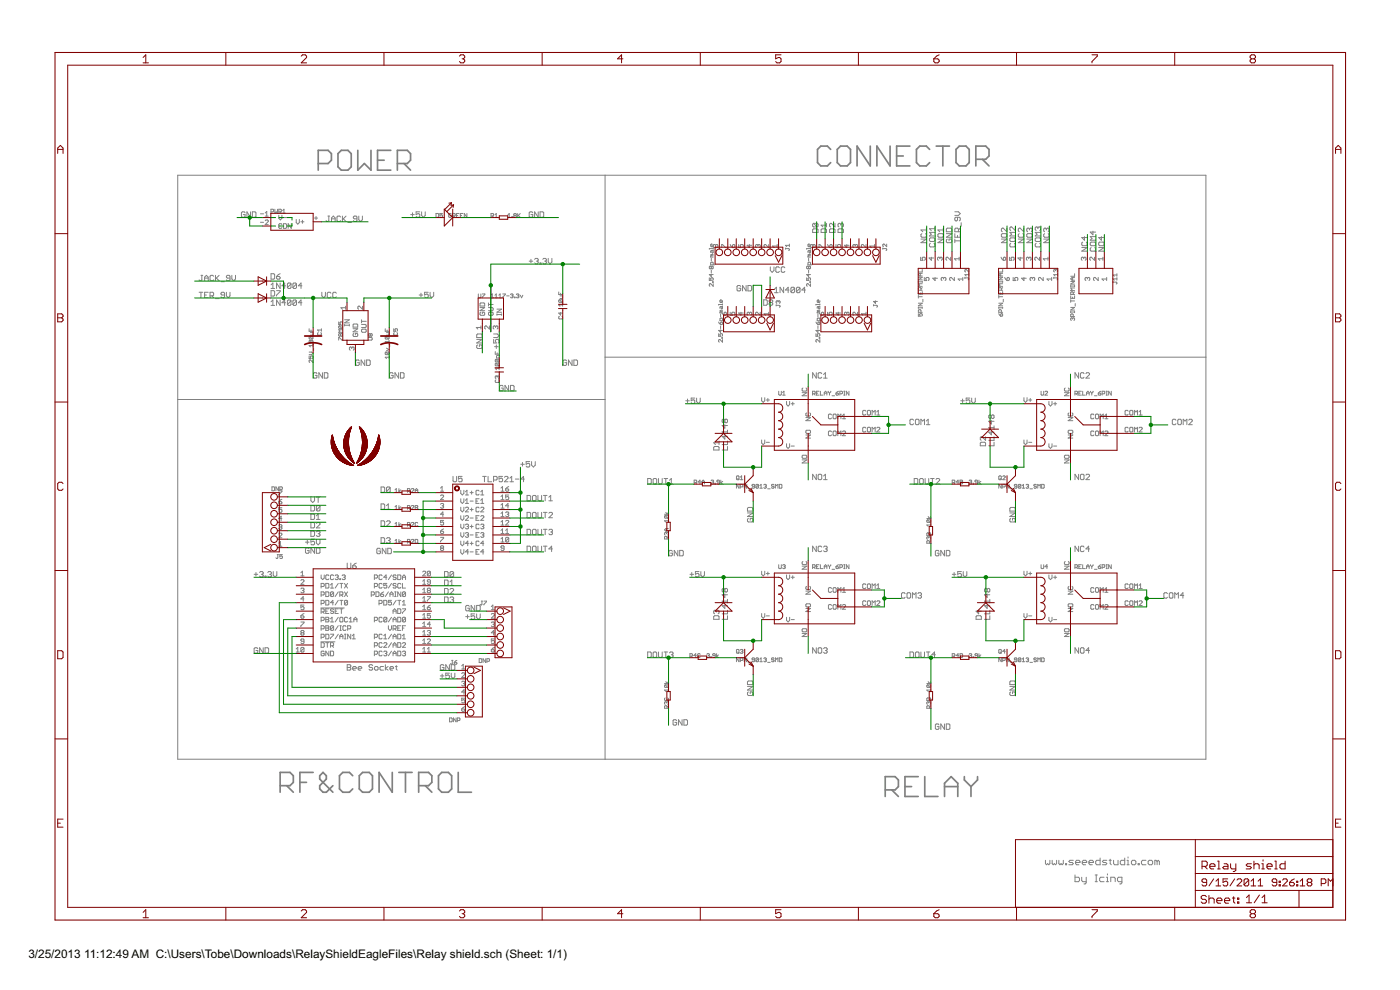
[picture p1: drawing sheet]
<svg xmlns="http://www.w3.org/2000/svg" width="420mm" height="297mm" viewBox="0 0 420 297" stroke-linecap="round" stroke-linejoin="round" font-family="sans-serif">
<defs><g id="words">
<g font-size="4">
<text x="8.5" y="287.5">3/25/2013</text>
<text x="25.2" y="287.5">11:12:49 AM C:\Users\Tobe\Downloads\RelayShieldEagleFiles\Relay shield.sch (Sheet: 1/1)</text>
</g>
</g></defs>
<g fill="none" stroke="#808080" stroke-width=".3">
<path d="M53.3 52.6h308.6v175.2h-308.6zM181.6 52.6v175.2M73.6 63.8l-.3-.2h-.6l-.2 .2v1.1l.2 .3h.6l.3-.3v-.5h-.6M75.2 63.6v1.6l-1.1-1.6v1.6M75.7 63.6h.8l.3 .2v1.1l-.3 .3h-.8zM78.2 64.2h.9M78.2 66.7h.9M79.6 64.9h.9M79.6 63.9l.5-.4v1.4M79.6 66.2l.2-.2 .7 .2-.9 1.2h.9M81.3 63.6l.8-.2-.2-.6h-.6v1.1M82.5 62.8v1.1l.4-.3 .4 .3v-1.1"/>
<path d="M83.7 64.6v.9l.4 .5 .5-.5v-.9M83.7 63.6l.7-.2-.2-.6h-.5v1.1M84.1 63.6l.3 .3M84.6 67.4l-.2-.3-.7 .3v.9l.2 .2 .7-.2M84.8 63.2l.4-.4v1.1M84.8 63.9h.8M85.1 65.3h.9M85.1 67.1h.7l.2 .3v.9l-.2 .2h-.7zM87.4 67.1v1.4l-.9-1.4v1.4M88.9 65.8v1l.5 .4 .4-.4v-1M90.3 66.5h.9M90.8 66.1v.9"/>
<path d="M94.4 65.4h.9M94.8 65v.9M98.4 64.8h.5M98.7 64.8v1.4l-.3 .3-.5-.3M99.5 66.5v-1.1l.5-.6 .6 .6v1.1M99.5 65.7h1.1M102.2 65.1l-.3-.3h-.5l-.3 .3v1.1l.3 .3h.5l.3-.3M102.8 64.8v1.7M103 65.7l.8 .8M103.8 64.8l-1 1.1M104.4 66.7h1.1M107.1 65.7h-.8l-.3-.3 .3-.6h.5l.3 .3v1.1l-.3 .3h-.5l-.3-.3"/>
<path d="M107.7 64.8v1.1l.5 .6 .6-.6v-1.1M123.3 64.4h1M123.8 63.8v1.1M126 63.6h-1.1v.8l.8-.3 .3 .3v.5l-.3 .3h-.5l-.3-.3M126.5 63.6v1.1l.6 .5 .5-.5v-1.1M130.9 64.1l.7 .1v.8l-.2 .2h-.5zM132.8 64.1h-.8v.5l.4-.1 .4 .1-.2 .6-.6-.2M135.4 64.2l-.2-.1-.5 .1v.8l.5 .2 .2-.6h-.4M135.8 64.8h.6l.2-.6-.8-.1v1.1M136.2 64.8l.4 .4M137 64.6h.4M137.8 64.1h-.8v1.1h.8"/>
<path d="M138.2 64.6h.4M138.9 64.1h-.7v1.1h.7M140.1 64.1v1.1l-.8-1.1v1.1M147.4 64.8h.5l.2-.5-.7-.2v1.1M147.7 64.8l.4 .4M148.5 65.2h.8M148.5 64.5l.4-.4v1.1M152.4 64.5l.4-.4v1.1M152.4 65.2h.8M153.6 65l.2 .2zM154.4 64.6l-.2 .2 .2 .4 .6-.2-.2-.4M154.4 64.6l-.2-.1 .2-.4 .6 .2-.2 .3"/>
<path d="M154.4 64.6h.4M155.4 64.1v1.1M155.6 64.6l.5 .6M156.1 64.1l-.7 .7M158.8 78.4h1.1M159.3 77.8v1.1M159.9 63.8l-.3-.2h-.5l-.3 .2v1.1l.3 .3h.5l.3-.3v-.5h-.6M160.4 77.8l.3-.3h.6l.2 .3-.2 .6M161 78.4h.3M161.3 78.4l.2 .2-.2 .6h-.6l-.3-.3M161.5 63.6v1.6l-1.1-1.6v1.6M162.1 63.6h.8l.3 .2v1.1l-.3 .3h-.8z"/>
<path d="M162.1 78.9h.2v.3h-.2zM162.9 77.8l.3-.3h.5l.3 .3-.3 .6M163.4 78.4h.3M163.7 78.4l.3 .2-.3 .6h-.5l-.3-.3M164.5 77.5v1.1l.6 .6 .5-.6v-1.1M213.5 76.7l-.2 .4h.7M213.5 77.5v.8M213.5 76.7h.5M213.7 75.2v.6l.1 .2 .2-.2v-.6h-.5l-.2 .6M214 73.4l.1 .7 .2 .2 .5-.2M214 74.4v.4M214 79.5v-.6l-.5-.2-.2 .8h1.1"/>
<path d="M214 74.6h-1.1v.2M214 73.8l-.5 .2-.2-.2 .2-.6h.2v.8M214 76.3h-.5l-.2 .2 .2 .2M214.1 73.6l.2-.2 .5 .2M214.8 73.6v.5M214.8 73.6l.2-.2 .5 .2-.3 .7-.4-.2M216.6 74.3v-.9l1.4 .9M219.1 73.4l.7 .9M219.8 73.6l.5-.2 .2 .7-.7 .2zM221.7 73.4v.9h.7l-.3-.5 .3-.4 .7 .2-.3 .7M224.9 73.4v.9l-.7-.7h1.4M227.5 73.6l.2-.2 .5 .2-.3 .7"/>
<path d="M227.5 73.6l-.3-.2-.4 .2 .2 .7M227.5 73.6v.2M230.7 73.4v.9l-.9-.9-.5 .2 .2 .7M233.2 73.8h-1.4l.5 .5M233.2 73.4v.9M235.7 74.6h1l.2 .2-.2 .4M235.7 74.4v.4M236.9 73.2v.8M236.9 73.6h-1.2l.4 .4M242.7 76.7l-.2 .4h.7M242.7 76.7h.5M242.7 77.5v.8"/>
<path d="M242.9 75.2v.6l.2 .2 .1-.2v-.6h-.5l-.2 .6M243.2 76.3h-.5l-.2 .2 .2 .2M243.2 79.5v-.6l-.5-.2-.2 .8h1.1M243.2 74.6h-1.1v.2M243.2 73.8l-.5 .2-.2-.2 .2-.6h.2v.8M243.2 73.4l.1 .7 .2 .2 .5-.2M243.2 74.4v.4M243.3 73.6l.2-.2 .5 .2M243.9 68.9l.3-.2h1l.3 .2v.8h-1.6zM244 73.6l.2-.2 .5 .2-.3 .7-.4-.2M244 73.6v.5M244.2 67h1l.3 .3v.5l-.3 .3"/>
<path d="M244.2 67l-.3 .3v.5l.3 .3h1M244.2 67l1 1.1M245.8 74.3v-.9l1.4 .9M246.4 68.9l.3-.2h1.1l.3 .2v.8h-1.7zM248.1 67v1.1M248.1 67.6h-1.7l.6 .5M248.3 73.4l.7 .9M249 68.9l.2-.2h1.1l.3 .2v.8h-1.6zM249 73.6l.5-.2 .2 .7-.7 .2zM250.6 67v1.1l-1.1-1.1h-.3l-.2 .3v.5l.2 .3M250.9 73.4v.9h.7l-.2-.5 .2-.4 .7 .2-.2 .7M251.5 68.9l.3-.2h1.1l.2 .2v.8h-1.6z"/>
<path d="M252.3 67.3l-.2-.3-.6 .3v.5l.3 .3M252.3 67.3v.3M252.3 67.3l.3-.3 .5 .3v.5l-.2 .3M254.1 73.4v.9l-.7-.7h1.4M256.7 73.6l.2-.2 .5 .2-.3 .7M256.7 73.6l-.3-.2-.4 .2 .2 .7M256.7 73.6v.2M259.9 73.4v.9l-1.2-.9-.2 .2 .2 .7M262.4 73.8h-1.4l.5 .5M262.4 73.4v.9M264.9 74.6h1l.2 .2-.2 .4M264.9 74.4v.4"/>
<path d="M266.1 73.2v.8l-.8-.8-.4 .2 .2 .6M276.3 77.2v.9h.7l-.2-.5 .2-.4 .7 .2-.2 .7M276.4 71.7h1.6l-1.6 1.1h1.6M276.7 70.1l-.3 .3v.5l.3 .3h1l.3-.3v-.5l-.3-.3M278 68.5v1M278 69h-1.6l.5 .5M278.9 71.6l.3-.2h1.1l.3 .2v.6l-.3 .3h-1.1l-.3-.3zM279.2 73l-.3 .3v.5l.3 .3h1.1l.3-.3v-.5l-.3-.3M279.5 77.2v.9l-.7-.7h1.4M280.6 68.1v1.1M280.6 69.7h-1.7l.6 .6-.6 .5h1.7M280.6 68.6h-1.7l.6 .6"/>
<path d="M281.5 71.7h1.6l-1.6 1.1h1.6M281.5 70.4l.2-.3h1.1l.3 .3v.5l-.3 .3h-1.1l-.2-.3zM282.1 77.4l.2-.2 .5 .2-.3 .7M282.1 77.4l-.3-.2-.4 .2 .2 .7M282.1 77.4v.2M283.1 69h-1.6l.5 .5M283.1 68.5v1M284 68.7l.3-.2h1.1l.2 .2v.8h-1.6zM284 70.1h1.6l-1.6 1.1h1.6M284.3 71.7l-.3 .3v.5l.3 .3h1.1l.2-.3v-.5l-.2-.3h-.6v.6M285.3 77.2v.9l-1.2-.9-.2 .2 .2 .7M286.6 63.5h1l.6 .6-.6 .5h-1"/>
<path d="M286.6 70.1v1.1h1.6v-1.1M286.6 71.7v1.1M286.6 72.3h1.6M287.4 65.2v.8l-.3 .3-.5-.3v-.6l.2-.2h1.1l.3 .2v.6l-.3 .3M287.4 70.6v.6M287.6 69.5v-.8l-.2-.2h-.6l-.2 .2v.8h1.6M287.8 77.6h-1.4l.5 .5M287.8 77.2v.9M288.2 68.5l-.6 .5M288.5 66.8v1.1M300.4 77.2l.7 .9M300.5 70.4l.3-.3h1.1l.3 .3v.5l-.3 .3h-1.1l-.3-.3z"/>
<path d="M300.5 71.7h1.7l-1.7 1.1h1.7M301.1 77.4l.2-.2 .5 .2-.2 .7h-.5zM302.2 68.5v1l-1.1-1h-.3l-.3 .2v.6l.3 .2M303 77.2v.9h.7l-.3-.5 .3-.4 .7 .2-.3 .7M303.1 71.6l.2-.2h1.1l.3 .2v.6l-.3 .3h-1.1l-.2-.3zM303.3 73l-.2 .3v.5l.2 .3h1.1l.3-.3v-.5l-.3-.3M304.7 68.1v1.1l-1.1-1.1h-.3l-.2 .3v.5l.2 .3M304.7 69.7h-1.6l.5 .6-.5 .5h1.6M305.6 71.7h1.6l-1.6 1.1h1.6M305.9 70.1l-.3 .3v.5l.3 .3h1.1l.2-.3v-.5l-.2-.3M306.2 77.2v.9l-.7-.7h1.4M307.2 68.5v1l-1-1h-.3l-.3 .2v.6l.3 .2"/>
<path d="M308.1 71.7h1.7l-1.7 1.1h1.7M308.1 70.4l.3-.3h1.1l.3 .3v.5l-.3 .3h-1.1l-.3-.3zM308.7 77.4l.3-.2 .4 .2-.2 .7M308.7 77.4l-.2-.2-.5 .2 .3 .7M308.7 77.4v.2M308.9 68.7l-.2-.2-.6 .2v.6l.3 .2M308.9 68.7l.3-.2 .6 .2v.6l-.3 .2M308.9 68.7v.3M310.7 71.6l.3-.2h1l.3 .2v.6l-.3 .3h-1l-.3-.3zM311 73l-.3 .3v.5l.3 .3h1l.3-.3v-.5l-.3-.3M311.5 68.4l-.3-.3-.5 .3v.5l.3 .3M311.5 68.4l.3-.3 .5 .3v.5l-.3 .3"/>
<path d="M311.5 68.4v.2M312 77.2v.9l-1.2-.9-.2 .2v.5l.2 .2M312.3 69.7h-1.6l.5 .6-.5 .5h1.6M313.2 71.7h1.7l-1.7 1.1h1.7M313.5 70.1l-.3 .3v.5l.3 .3h1.1l.3-.3v-.5l-.3-.3M314 68.7l-.2-.2-.6 .2v.6l.3 .2M314 68.7l.3-.2 .6 .2v.6l-.3 .2M314 68.7v.3M314.5 77.6h-1.4l.5 .5M314.5 77.2v.9M324.7 74.3h1.6l-1.6 1.1h1.6M324.9 72.6l-.2 .3v.5l.2 .3h1.1l.3-.3v-.5l-.3-.3"/>
<path d="M325.2 77.4l-.2-.2-.5 .2 .3 .7M325.2 77.4l.3-.2 .4 .2-.2 .7M325.2 77.4v.2M325.5 71v1.1l-.8-.8h1.6M327.2 72.9l.3-.3h1l.3 .3v.5l-.3 .3h-1l-.3-.3zM327.5 74.3l-.3 .2v.6l.3 .3h1l.3-.3v-.6l-.3-.2M328 69.4v1l-.8-.8h1.6M328.5 77.2v.9l-1.2-.9-.2 .2 .2 .7M328.8 71h-1.6l.5 .5-.5 .6h1.6M329.7 72.9l.3-.3h1.1l.3 .3v.5l-.3 .3h-1.1l-.3-.3zM329.7 74.3h1.7l-1.7 1.1h1.7M330.5 71v1.1l-.8-.8h1.7"/>
<path d="M331 77.6h-1.4l.5 .5M331 77.2v.9M59.8 87.7h1.1M60.3 87.7v1.6M60.3 82.6h.6M60.6 82.6v1.4l-.3 .2-.5-.2M61.4 88.5h.5M61.4 84.2v-1l.5-.6 .6 .6v1M61.4 83.4h1.1M62.5 87.7h-1.1v1.6h1.1M63 88.8h.8l.3-.3v-.5l-.3-.3h-.8v1.6M63.6 88.8l.5 .5"/>
<path d="M64.1 82.9l-.3-.3h-.5l-.3 .3v1.1l.3 .2h.5l.3-.2M64.7 89.6h1.1M64.7 82.6v1.6M64.9 83.4l.9 .8M65.8 82.6l-1.1 1.1M66.3 84.5h1.1M67.4 88.5h-.8l-.3-.3 .3-.5h.5l.3 .3v1l-.3 .3h-.5l-.3-.3M67.9 87.7v1.1l.6 .5 .5-.5v-1.1M69 83.4h-.8l-.3-.2 .3-.6h.5l.3 .3v1.1l-.3 .2h-.5l-.3-.2M69.6 82.6v1.1l.5 .5 .6-.5v-1.1M81.3 87.2h.9l.2 .3v1.1l-.2 .2h-.9zM81.3 90.6l.6-.6v1.6"/>
<path d="M81.3 85.5l.6-.6v1.7M81.3 91.6h1.1M81.3 86.6h1.1M81.3 82.1h.9l.2 .3v1.1l-.2 .3h-.9zM83 87.2h1.1v.3l-1.1 1.1v.2M83 83h.8l.3 .5-.3 .3h-.6l-.2-.3zM84.1 84.9v1.7l-1.1-1.7v1.7M84.1 90v1.6l-1.1-1.6v1.6M84.1 82.1l-1.1 .9M85.7 85.7h-1.1l.8-.8v1.7M85.7 90.8h-1.1l.8-.8v1.6M87.3 90.3l-.2-.3h-.6l-.2 .3v1.1"/>
<path d="M87.3 90.3v1.1l-.2 .2h-.6l-.2-.2M87.3 85.2l-.2-.3h-.6l-.2 .3v1.1M87.3 85.2v1.1l-.2 .3h-.6l-.2-.3M87.3 90.3l-1 1.1M87.3 85.2l-1 1.1M89 90.3l-.3-.3h-.5l-.3 .3v1.1M89 90.3v1.1l-.3 .2h-.5l-.3-.2M89 85.2l-.3-.3h-.5l-.3 .3v1.1M89 85.2v1.1l-.3 .3h-.5l-.3-.3M89 90.3l-1.1 1.1M89 85.2l-1.1 1.1M90.6 90.8h-1.1l.8-.8v1.6"/>
<path d="M90.6 85.7h-1.1l.8-.8v1.7M92.8 98.6v.8h1.1M93.2 99.8h.7l-.2 .8h-.5M93.3 99v.4M95.5 99.8l-.2 .2 .2 .6h.8l.2-.2-.2-.6M96.5 99h-1.2l.4 .4M96.5 98.6v.8M96.6 87.7v1.1l.5 .5 .6-.5v-1.1M99.3 88l-.3-.3h-.5l-.3 .3v1l.3 .3h.5l.3-.3M100.9 88l-.2-.3h-.6l-.2 .3v1l.2 .3h.6l.2-.3M101.6 96.6v.8h.6l-.2-.4 .2-.4 .6 .2-.2 .6M101.8 97.8l-.2 .2 .2 .5h.8"/>
<path d="M101.8 97.8h.8l.2 .2-.2 .5M101.8 97.8l.8 .7M102.8 98.9h-1.2l.4 .4-.4 .4h1.2M103.4 97.3v.5M103.4 97.6h1.4M103.4 95.9h1.4l-1.4 1h1.4M103.7 92.3h-1.4l.5 .5M103.7 91.9v.9M104.8 97.3v.5M106 97.5l.2-.3h.9l.3 .3v.6h-1.4zM106 98.6h1.4l-1.4 1h1.4M108.5 99l.2-.2h1l.2 .7-.2 .2h-1z"/>
<path d="M108.5 95.9v1M108.5 97.3h1.2l.2 .3-.2 .7h-1.2M108.5 96.4h1.4M108.8 91.9v.9l-.9-.9-.5 .2 .2 .7M115.6 98.6v.8h1.2M116 99.8h.8l-.2 .8h-.6M116.2 99v.4M118.2 98.6v.8h.5l-.2-.4 .2-.4 .6 .2-.2 .6M118.3 99.8l-.1 .2 .1 .6 1-.2-.2-.6M125.8 88.5h1.1M126.3 88v1M128.5 87.7h-1.1v.8l.6-.3 .5 .3v.5l-.3 .3h-.5l-.3-.3"/>
<path d="M129.1 87.7v1.1l.5 .5 .6-.5v-1.1M143.6 88.2v1l.1 .1 .6-.1v-1M144.1 91.1l.2-.2h.9l.3 .2v.7h-1.4zM144.1 92.3h1.4l-1.4 .9h1.4M144.3 93.7l-.2 .2 .2 .7h.9l.3-.2-.3-.7h-.4v.4M144.3 98.3h-1.4l.5 .4M144.3 97.8v.9M144.7 88.2h.8l-.8 1.1M146.6 91.4h1.4M146.6 93.9l.2-.2h1l.2 .7-.2 .2h-1zM146.6 92.3h1.2l.2 .2-.2 .7h-1.2M146.6 90.9v.9"/>
<path d="M146.9 97.8v.9l-1-.9-.4 .2 .2 .7M147.4 89.3h.7M147.4 88.6l.3-.4v1.1M148.5 88.6l.4-.4v1.1M148.5 89.3h.8M148.7 98l-.2-.2-.5 .2 .3 .7M148.7 98l.2-.2 .5 .2-.2 .7M148.7 98v.3M149.1 92.8h1.4l-1.4 .9h1.4M149.1 94.4h1.4M149.1 94.1v.5M149.7 89.3h.8"/>
<path d="M149.7 88.6l.4-.4v1.1M150.5 94.1v.5M150.9 88.2h.7l-.7 1.1M152 88.8h.8M153.2 88.4l.6-.2 .2 .2-.2 .4M153.6 88.8h.2M153.8 88.8l.2 .2-.2 .3-.6-.1M154.4 89.2l.2 .1zM155 88.4l.5-.2 .2 .2-.2 .4M155.3 88.8h.2M155.5 88.8l.2 .2-.2 .3-.5-.1M156.1 88.6l.4 .7 .4-.7"/>
<path d="M167.7 87.6v.8h1.1M167.9 94.9l-.2 .2 .2 .6h.8l.1-.2-.1-.6M167.9 89.9h.8l.1 .2-.1 .6M167.9 89.9l-.2 .2 .2 .6h.8M167.9 89.9l.8 .8M168.1 88.8h.7l-.1 .8h-.6M168.3 88v.4M168.3 93.7v.8l-.6-.6h1.1M168.8 91.5h-1.1l.4 .4M168.8 91.1v.8M212.9 83.4v.7h.6l-.2-.3 .2-.4 .5 .2-.2 .5M213.5 80.1l-.2-.2-.4 .2 .2 .5 .4-.2"/>
<path d="M213.5 80.1l.2-.2 .3 .2-.2 .5-.3-.2M213.5 82.2v.8l-.6-.6h1.1M213.5 80.1v.3M213.5 81v.8M213.8 84.5l.2 .2zM214 85.1v.8l-.7-.8-.4 .2 .2 .6M215.7 96.6l.6 .8M216.3 96.8l.3-.2 .2 .6-.5 .2zM216.3 93.5l-.2 .4h.7M216.3 99v.7l-.6-.6h1.1M216.3 94.3v.8M216.3 97.8v.8"/>
<path d="M216.3 93.5h.5M216.5 91.9v.6l.1 .2 .2-.2v-.6h-.5l-.2 .6M216.6 93.7l.7 .9M216.8 90.2l-.2 .6-.5-.2v-.4l.4-.2v.8M216.8 91.2v.3M216.8 96.2v-.5l-.5-.3-.2 .8h1.1M216.8 91.4h-1.1v.1M216.8 93.1h-.5l-.2 .2 .2 .2M217.3 93.9l.5-.2 .2 .7-.7 .2zM219.1 93.7v.9h.7l-.2-.5 .2-.4 .7 .2-.2 .7M222.3 85.9l-.3-.2h-.5l-.3 .2v1.1l.3 .3h.5l.3-.3v-.5h-.6M222.4 93.7v.9l-.7-.7h1.4"/>
<path d="M223.9 85.7v1.6l-1.1-1.6v1.6M224.5 85.7h.8l.3 .2v1.1l-.3 .3h-.8zM224.9 93.9l-.2-.2-.5 .2 .3 .7M224.9 93.9l.2-.2 .5 .2-.2 .7M224.9 93.9v.2M228.2 93.7v.9l-1-.9-.4 .2 .2 .7M229.2 90h.8l.3 .2v1.1l-.3 .3h-.8zM230.7 94.1h-1.4l.5 .5M230.7 93.7v.9M231.1 90.8h.5M231.1 90.8l-.3 .2 .3 .6h.5l.3-.3-.3-.5M231.1 90.8l-.3-.3 .3-.5h.5l.3 .2-.3 .6"/>
<path d="M231.2 80.1v1.1l.5 .5 .6-.5v-1.1M232.5 86.7l.5-.5v1.6M232.5 87.8h1.1M232.9 91.6h1l.2 .2-.2 .4M232.9 91.4v.4M233.5 90.4l.2-.1 .4 .1-.2 .6M233.5 90.4l-.2-.1-.4 .1 .2 .6M233.5 90.4v.2M233.9 80.3l-.3-.2h-.5l-.3 .2v1.1l.3 .3h.5l.3-.3M235.2 86.2v1.6l-1.1-1.6v1.6M235.5 80.3l-.2-.2h-.6l-.2 .2v1.1l.2 .3h.6l.2-.3M236.8 87h-1.1l.8-.8v1.6"/>
<path d="M238.5 86.5v1l-.3 .3h-.6l-.2-.3M238.5 86.5l-.3-.3h-.6l-.2 .3v1M238.5 86.5l-1.1 1M240.1 86.5v1l-.3 .3h-.5l-.3-.3M240.1 86.5l-.3-.3h-.5l-.3 .3v1M240.1 86.5l-1.1 1M241.7 87h-1.1l.9-.8v1.6M242.1 83.4v.7h.6l-.2-.3 .2-.4 .5 .2-.1 .5M242.7 82.2v.8l-.6-.6h1.1M242.7 80.1l-.2-.2-.4 .2 .2 .5 .4-.2M242.7 80.1l.2-.2 .3 .2-.1 .5-.4-.2M242.7 80.1v.3"/>
<path d="M242.7 81v.8M243.1 84.5l.1 .2zM243.2 85.1v.8l-.7-.8-.4 .2 .2 .6M244.9 96.6l.6 .8M245.5 99v.7l-.6-.6h1.1M245.5 96.8l.2-.2 .3 .2-.1 .6h-.4zM245.5 93.5l-.2 .4h.7M245.5 93.5h.5M245.5 94.3v.8M245.5 97.8v.8M245.7 91.9v.6l.2 .2 .1-.2v-.6h-.5l-.2 .6M245.8 93.7l.7 .9"/>
<path d="M246 96.2v-.5l-.5-.3-.2 .8h1.1M246 93.1h-.5l-.2 .2 .2 .2M246 91.4h-1.1v.1M246 90.2l-.1 .6-.6-.2v-.4l.4-.2v.8M246 91.2v.3M246.5 93.9l.5-.2 .2 .7-.7 .2zM248.3 93.7v.9h.7l-.2-.5 .2-.4 .7 .2-.2 .7M251.6 93.7v.9l-.7-.7h1.4M254.1 93.9l.3-.2 .4 .2-.2 .7M254.1 93.9l-.2-.2-.5 .2 .3 .7M254.1 93.9v.2M257.4 93.7v.9l-1.2-.9-.2 .2 .2 .7"/>
<path d="M259.9 94.1h-1.4l.5 .5M259.9 93.7v.9M262.1 91.6h1l.2 .2-.2 .4M262.1 91.4v.4M262.7 90.3v.7l-.6-.6h1.2M275.6 84.6h1.2M275.6 84.3v.5M275.6 87.5v.7h1.2v-.7M275.6 88.6v.8M275.6 92.2v.3M275.6 94.1v.8h.6l-.2-.4 .2-.4 .6 .2-.2 .6M275.6 92.4h1.2"/>
<path d="M275.6 91h1.2l-1.2 .8h1.2M275.6 89h1.2M275.6 83.2h1.2l-1.2 .8h1.2M276.2 82v.8M276.2 87.9v.3M276.4 87.1v-.6l-.6-.2-.2 .8h1.2M276.4 93.7v-.6l-.6-.2-.2 .8h1.2M276.8 80.9v.7h-1.2M276.8 84.3v.5M276.8 92.2v.3M276.8 86.3l-.4 .4M276.8 85.1h-1.2l.4 .4-.4 .4h1.2"/>
<path d="M276.8 82h-.8l-.4 .4 .4 .4h.8M277 89.8v.8M277.4 83.2v1h.7l-.2-.5 .2-.5 .7 .3-.2 .7M280.6 83.2v1l-.7-.7h1.4M283.2 83.5l-.3-.3-.4 .3 .2 .7M283.2 83.5l.2-.3 .5 .3v.4l-.3 .3M283.2 83.5v.2M286.4 83.2v1l-.9-1-.5 .3 .2 .7M288.9 83.7h-1.4l.5 .5M288.9 83.2v1M289.6 83.4h1l.1 .2-.1 .4M289.6 83.2v.4"/>
<path d="M290.7 82.4h-1.1l.4 .4M290.7 80.9v.7l-.7-.7-.4 .1 .2 .6M290.7 82v.8M299.7 84.3v.5M299.7 87.5v.7h1.2v-.7M299.7 88.6v.8M299.7 92.2v.3M299.7 84.6h1.2M299.7 92.4h1.2M299.7 91h1.2l-1.2 .8h1.2M299.7 89h1.2M299.7 83.2h1.2l-1.2 .8h1.2"/>
<path d="M299.7 94.1l.6 .8M300.3 94.3l.4-.2 .2 .6-.6 .2zM300.3 82v.8M300.3 87.9v.3M300.5 87.1v-.6l-.6-.2-.2 .8h1.2M300.5 93.7v-.6l-.6-.2-.2 .8h1.2M300.9 80.9v.7h-1.2M300.9 84.3v.5M300.9 92.2v.3M300.9 85.1h-1.2l.4 .4-.4 .4h1.2M300.9 82h-.8l-.4 .4 .4 .4h.8M300.9 86.3l-.4 .4"/>
<path d="M301.1 89.8v.8M301.5 83.2l.7 1M302.5 83.2l.4 .3-.2 .7h-.5v-.7zM304.1 83.2v1h.7l-.3-.5 .3-.5 .7 .3-.3 .7M307.3 83.2v1l-.7-.7h1.4M309.8 83.5l-.2-.3-.5 .3 .3 .7M309.8 83.5l.3-.3 .4 .3-.2 .7M309.8 83.5v.2M313.1 83.2v1l-1-1-.4 .3 .2 .7M315.6 83.7h-1.4l.5 .5M315.6 83.2v1M316.3 83.4h.9l.2 .2-.2 .4"/>
<path d="M316.3 83.2v.4M316.8 81l-.2-.1-.3 .1 .1 .6M316.8 81l.2-.1 .4 .1-.2 .6M316.8 81v.2M317.4 82.4h-1.1l.3 .4M317.4 82v.8M321.3 85.6v.4M321.3 88.8v.7h1.2v-.7M321.3 89.9v.8M321.3 93.4v.4M321.3 93.6h1.2M321.3 92.2h1.2l-1.2 .8h1.2"/>
<path d="M321.3 90.3h1.2M321.3 85.8h1.2M321.3 84.5h1.2l-1.2 .7h1.2M321.9 95.6l-.2-.2-.4 .2 .2 .5M321.9 95.6l.2-.2 .4 .2-.2 .5M321.9 83.3v.8M321.9 89.1v.4M321.9 95.6v.2M322.1 88.3v-.5l-.6-.2-.2 .7h1.2M322.1 95v-.6l-.6-.2-.2 .8h1.2M322.5 83.3h-.8l-.4 .4 .4 .4h.8M322.5 82.1v.8h-1.2"/>
<path d="M322.5 85.6v.4M322.5 93.4v.4M322.5 87.6l-.4 .4M322.5 86.4h-1.2l.4 .4-.4 .4h1.2M322.7 91.1v.8M326.3 83.5l-.2-.3-.5 .3 .3 .7M326.3 83.5l.3-.3 .4 .3-.2 .7M326.3 83.5v.2M329.6 83.2v1l-.9-1-.5 .3 .2 .7M332.1 83.2v1M332.1 83.7h-1.4l.5 .5M334 84.6h1l.2 .3-.2 .3"/>
<path d="M334 84.5v.4M335.2 82.1v.8M335.2 83.3v.8M335.2 83.7h-1.2l.4 .4M335.2 82.5h-1.2l.4 .4M53.3 119.9h128.3M92.8 106.8v.8h.5l-.1-.4 .1-.4 .6 .2-.2 .6M92.8 105.6h.7l.4 .4-.4 .4h-.7M93 101h.7l.2 .2-.2 .5M93 102.1h.7l.2 .2-.2 .6M93 101l-.2 .2 .2 .5h.7M93 102.1l-.2 .6 .9 .2"/>
<path d="M93 102.1l.7 .8M93 101l.7 .7M93.9 103.3v.8M93.9 108v.8l-.7-.8-.4 .2 .2 .6M93.9 103.7h-1.1l.4 .4M94.1 104.5v.7M95.1 112.1l-.2-.3h-.6l-.3 .3v1.1l.3 .3h.6l.2-.3v-.6h-.5M96.8 111.8v1.7l-1.1-1.7v1.7M97.3 111.8h.8l.3 .3v1.1l-.3 .3h-.8zM101.6 102v-.7l1.2 .7M102.2 100.3l-.2-.2-.4 .2 .2 .6 .4-.2M102.2 100.3l.2-.2 .4 .2-.2 .6-.4-.2"/>
<path d="M102.2 100.3v.4M105.6 104.4l.2-.3 .5 .3-.3 .7M105.6 104.4l-.3-.3-.4 .3 .2 .7M105.6 104.4v.2M106.2 100l-.2 .3 .2 .7h.9l.3-.3-.3-.7h-.4v.5M107.8 108.3l-.2-.3h-.6l-.3 .3v1.1l.3 .2h.6l.2-.2v-.6h-.5M109.5 108v1.6l-1.1-1.6v1.6M110 108h.8l.3 .3v1.1l-.3 .2h-.8zM110.5 101.3h1l.2 .2-.2 .5h-1M111.1 100.3l-.2-.2-.4 .2 .2 .6 .4-.2M111.1 100.3l.2-.2 .4 .2-.2 .6-.4-.2M111.1 100.3v.4"/>
<path d="M115.8 105.6l-.2 .6 1 .2M115.8 105.6l1 .2-.2 .6M115.8 101l-.2 .5 1 .2M115.8 101l1 .2-.2 .5M115.8 105.6l.8 .8M115.8 101l.8 .7M116 104.5l.8 .4-.8 .3M116.8 107.2h-1.2l.4 .4M116.8 102.1v.8M116.8 106.8v.8M116.8 102.5h-1.2l.4 .4M116.9 103.3v.8"/>
<path d="M118 112.1l-.3-.3h-.5l-.3 .3v1.1l.3 .3h.5l.3-.3v-.6h-.5M119.6 111.8v1.7l-1.1-1.7v1.7M120.2 111.8h.8l.3 .3v1.1l-.3 .3h-.8zM143.1 100.5l.2-.3h1.1l.3 .3v.8h-1.6zM143.1 101.8h1.6l-1.6 1.1h1.6M143.3 103.5l-.2 .2v.6l.2 .3h1.1l.3-.3v-.6l-.3-.2h-.5v.5M148.1 100.2h1.1l.6 .6-.6 .5h-1.1M148.1 101.8v1.1h.8l-.2-.8 .2-.3h.6l.3 .3v.6l-.3 .2M148.4 104h1.1M148.6 105.5v.8h1.2M148.8 109l-.2 .2 .2 .6h.8M148.8 109h.8l.2 .2-.2 .6"/>
<path d="M148.8 107.8h.8l.2 .2-.2 .6M148.8 114l-.2 .2 .2 .5h.8l.2-.1-.2-.6M148.8 107.8l-.2 .2 .2 .6h.8M148.8 109l.8 .8M148.8 107.8l.8 .8M148.9 103.5v1.1M149.2 105.9v.4M149.2 113v.2M149.2 113l.2-.2 .4 .2-.2 .6M149.2 113l-.2-.2-.4 .2 .2 .6M149.8 110.6h-1.2l.4 .3M149.8 110.2v.7"/>
<path d="M149.8 106.6h-.6l-.2 .2v.6h.8M151 115.9l-.3-.3h-.5l-.3 .3v1.1l.3 .3h.5l.3-.3v-.6h-.5M152.6 115.6v1.7l-1-1.7v1.7M153.2 115.6h.8l.3 .3v1.1l-.3 .3h-.8zM170.1 108.3l-.3-.3h-.6l-.2 .3v1.1l.2 .2h.6l.3-.2v-.6h-.6M171.7 108v1.6l-1.1-1.6v1.6M172.2 108h.9l.2 .3v1.1l-.2 .2h-.9zM181.6 107.2h180.3M206.3 119.7v1.1M208.5 119.4h-1.1v.8l.6-.2 .5 .2v.6l-.3 .3h-.5l-.3-.3M209.1 119.4v1.1l.5 .6 .5-.6v-1.1M215.7 100.1v.8h.6l-.2-.4 .2-.4 .5 .2-.2 .6"/>
<path d="M216.6 101.3l.2 .2zM216.8 101.9v.8l-.7-.8-.4 .2 .2 .6M228.6 119.3v.9l.4 .5 .5-.5v-.9M230.4 119.5v1M233.7 117.4v1l.2 .2 .6-.2v-1M234.9 118.6h.7M234.9 117.8l.4-.4v1.2M240.7 117.8h1.4l-1.4 .9h1.4M241 116.4l-.3 .2 .3 .7h.9l.2-.2-.2-.7M243.9 118.2h.6l.1-.6-.7-.2v1.2M244.3 118.2l.3 .4M244.9 100.1v.8h.6l-.2-.4 .2-.4 .5 .2-.1 .6"/>
<path d="M245 111.8v1.7l-1.1-1.7v1.7M245 118h.4M245.8 117.4h-.8v1.2h.8M245.9 101.3l.1 .2zM246 101.9v.8l-.7-.8-.4 .2 .2 .6M246.2 117.4v1.2h.8M246.6 112.1l-.3-.3h-.5l-.3 .3v1.1l.3 .3h.5l.3-.3M247.2 113.5h1M247.2 112.4l.5-.6v1.7M247.4 118h.8M247.4 118.6v-.8l.4-.4 .4 .4v.8M248.5 117.4l.4 .6"/>
<path d="M248.9 118v.6M249.3 117.4l-.4 .6M249.7 118.7h.8M250.9 118h.6l.2 .4-.6 .2zM251.7 117.4l-.8 .6M252.1 118.2h.5l.2-.6-.7-.2v1.2M253.2 117.4h.4M253.2 118.6h.4M253.4 117.4v1.2M254.8 117.4v1.2l-.8-1.2v1.2M288.9 119.7v1.1M291.1 119.4h-1.1v.8l.8-.2 .3 .2v.6l-.3 .3h-.6l-.2-.3"/>
<path d="M291.6 119.4v1.1l.5 .6 .6-.6v-1.1M307.3 119.3v.9l.5 .5 .4-.5v-.9M309.2 119.5v1M312.4 117.4v1l.2 .2 .6-.2v-1M313.6 117.6l.2-.2 .6 .2-.8 1h.8M319.4 117.8h1.4l-1.4 .9h1.4M319.7 116.4l-.3 .2 .3 .7h.9l.2-.2-.2-.7M322.6 118.2h.6l.2-.6-.8-.2v1.2M323 118.2l.4 .4M323.7 111.8v1.7l-1.1-1.7v1.7M323.8 118h.3M324.5 117.4h-.7v1.2h.7"/>
<path d="M324.9 117.4v1.2h.8M325.3 112.1l-.2-.3h-.6l-.2 .3v1.1l.2 .3h.6l.2-.3M325.9 112.1l.3-.3h.5l.3 .3v.3l-1.1 1.1h1.1M326.1 118h.8M326.1 118.6v-.8l.4-.4 .4 .4v.8M327.3 117.4l.4 .6M327.7 118v.6M328 117.4l-.3 .6M328.4 118.7h.8M329.6 118h.6l.2 .4-.6 .2zM330.4 117.4l-.8 .6M330.8 118.2h.6l.2-.6-.8-.2v1.2"/>
<path d="M332 117.4h.3M332 118.6h.3M332.1 117.4v1.2M333.5 117.4v1.2l-.8-1.2v1.2M156.3 139.3h1.1M156.8 138.7v1.1M159 138.5h-1.1v.8l.6-.3 .5 .3v.5l-.3 .3h-.5l-.3-.3M159.5 138.5v1.1l.6 .5 .5-.5v-1.1M205.8 120.2h1.1M214.2 134.2l.3-.2h1l.3 .2v.8h-1.6zM215.8 132.3v1.1M215.8 132.8h-1.6l.5 .6"/>
<path d="M217.5 127.4v1.1l-.8-.8h1.6M217.5 130.7v1l-.8-.8h1.6M217.5 126l.3-.2 .5 .2v.6l-.2 .2-.6-.2M217.5 126v.6M217.5 126l-.2-.2-.6 .2v.6l.3 .2 .5-.2M218.3 134v1h-1.6M218.3 129.1v1M218.3 132.3v1.1h-1.6M218.3 129.6h-1.6l.6 .5M228.6 132v.9l.4 .5 .5-.5v-.9M230 120h.9M230 132.7h.9"/>
<path d="M236.1 120.4v1l.4 .4 .5-.4v-1M236.1 133.1v1l.4 .4 .5-.4v-1M237.4 121.1h1M237.4 133.8h1M237.9 120.7v.9M240.7 136.8l.3-.2h.9l.2 .7-.2 .2h-.9zM240.7 138h1.4l-1.4 .9h1.4M241.9 129.3l.2-.2h.9l.2 .7-.2 .2h-.9zM241.9 125.3h1.3l-1.3 .9h1.3M241.9 130.5h1.3l-1.3 .9h1.3M242.1 123.9l-.2 .2 .2 .7h.9l.2-.2-.2-.7M249.6 124.5l-.3-.3-.7 .3v.9l.3 .2 .7-.2"/>
<path d="M249.6 129.6l-.3-.3-.7 .3v.9l.3 .2 .7-.2M250.3 124.2l.7 .3v.9l-.3 .2-.7-.2v-.9zM250.3 129.3l.7 .3v.9l-.3 .2-.7-.2v-.9zM251.4 125.6v-1.4l.5 .5 .5-.5v1.4M251.4 130.7v-1.4l.5 .5 .5-.5v1.4M252.8 124.7l.5-.5v1.4M252.8 125.6h1M252.8 129.6l.3-.3 .7 .3-1 1.1h1M259.8 128.4l-.2-.2-.7 .2v1l.2 .2 .7-.2M259.8 123.4l-.2-.3-.7 .3v.9l.2 .2 .7-.2M260.3 128.4l.2-.2 .7 .2v1l-.2 .2-.7-.2zM260.5 123.1l.7 .3v.9l-.2 .2-.7-.2v-.9z"/>
<path d="M261.7 129.6v-1.4l.5 .5 .5-.5v1.4M261.7 124.5v-1.4l.5 .5 .5-.5v1.4M263.1 128.4l.3-.2 .7 .2-1 1.2h1M263.1 124.5h1M263.1 123.6l.5-.5v1.4M274.2 126.1l-.3-.3h-.5l-.3 .3v1l.3 .3h.5l.3-.3M274.7 126.1l.3-.3h.5l.3 .3v1l-.3 .3h-.5l-.3-.3zM276.4 127.4v-1.6l.5 .5 .6-.5v1.6M278 127.4h1.1M278 126.3l.6-.5v1.6M288.3 120.2h1.1M294.2 132.9l.2-.2h1.1l.3 .2v.9h-1.6z"/>
<path d="M295.8 131v1.1l-1.1-1.1-.5 .3v.5l.2 .3M297.5 124.8l.3-.3 .5 .3v.5l-.2 .3-.6-.3M297.5 129.4v1.1l-.8-.8h1.6M297.5 124.8v.5M297.5 126.1v1.1l-.8-.8h1.6M297.5 124.8l-.2-.3-.6 .3v.5l.3 .3 .5-.3M298.3 132.7v1.1h-1.6M298.3 127.8v1M298.3 131v1.1h-1.6M298.3 128.3h-1.6l.6 .5M307.3 132v.9l.5 .5 .4-.5v-.9M308.7 120h.9"/>
<path d="M308.7 132.7h.9M314.8 120.4v1l.5 .4 .4-.4v-1M314.8 133.1v1l.5 .4 .4-.4v-1M316.2 121.1h.9M316.2 133.8h.9M316.7 120.7v.9M319.4 138h1.4l-1.4 .9h1.4M319.4 136.8l.3-.2h.9l.2 .7-.2 .2h-.9zM320.6 125.3h1.4l-1.4 .9h1.4M320.6 130.5h1.4l-1.4 .9h1.4M320.6 129.3l.2-.2h.9l.3 .7-.3 .2h-.9zM320.8 123.9l-.2 .2 .2 .7h.9l.3-.2-.3-.7"/>
<path d="M328.3 124.5l-.2-.3-.7 .3v.9l.2 .2 .7-.2M328.3 129.6l-.2-.3-.7 .3v.9l.2 .2 .7-.2M329 124.2l.7 .3v.9l-.2 .2-.7-.2v-.9zM329 129.3l.7 .3v.9l-.2 .2-.7-.2v-.9zM330.2 125.6v-1.4l.4 .5 .5-.5v1.4M330.2 130.7v-1.4l.4 .5 .5-.5v1.4M331.6 125.6h.9M331.6 129.6l.2-.3 .7 .3-.9 1.1h.9M331.6 124.7l.4-.5v1.4M338.6 128.4l-.3-.2-.6 .2v1l.2 .2 .7-.2M338.6 123.4l-.3-.3-.6 .3v.9l.2 .2 .7-.2M339 128.4l.3-.2 .7 .2v1l-.3 .2-.7-.2z"/>
<path d="M339.3 123.1l.7 .3v.9l-.3 .2-.7-.2v-.9zM340.4 129.6v-1.4l.5 .5 .5-.5v1.4M340.4 124.5v-1.4l.5 .5 .5-.5v1.4M341.8 128.4l.3-.2 .7 .2-1 1.2h1M341.8 124.5h1M341.8 123.6l.5-.5v1.4M352.9 126.1l-.3-.3h-.5l-.3 .3v1l.3 .3h.5l.3-.3M353.7 125.8h.6l.2 .3v1l-.2 .3h-.6l-.2-.3v-1zM355.1 127.4v-1.6l.5 .5 .6-.5v1.6M356.7 126.1l.3-.3h.5l.3 .3v.2l-1.1 1.1h1.1M81.6 146.1h.6l.2 .2-.2 1h-.6zM83.6 146.1v1.2l-.8-1.2v1.2"/>
<path d="M83.7 147.3h.9l-.9 1.4M83.7 157.6l.7-.2 .2 .2-.2 .5M83.7 150.5h.7l.2 .5-.7 .2zM84 146.9l.8-.2-.3-.6h-.5v1.2M84.1 158.1h.3M84.4 158.1l.2 .2-.2 .5-.7-.2M84.6 152.3h-.9v.7l.4-.2 .5 .2-.2 .7-.7-.2M84.6 155.6h-.9l.7-.7v1.4M84.6 149.8l-.9 .7M93.3 149.2v1l.6 .6 .5-.6v-1M93.3 151.7h.8l.3 .3v1.1l-.3 .2h-.8zM93.3 154.2h.8l.3 .3v1.1l-.3 .3h-.8z"/>
<path d="M93.3 156.8h.8l.3 .2v1.1l-.3 .3h-.8zM93.3 159.3h.8l.3 .3v1.1l-.3 .2h-.8zM95 157l.2-.2h.6l.2 .2v.3l-1 1.1h1M95 159.6l.2-.3h.6l.2 .3-.2 .5M95 155.9h1M95 154.8l.5-.6v1.7M95 149.2h1M95.5 149.2v1.6M96 152l-.2-.3h-.6l-.2 .3v1.1M96 152v1.1l-.2 .2h-.6l-.2-.2M96 152l-1 1.1M114.4 146.1h.8l.2 .3v1.1l-.2 .2h-.8z"/>
<path d="M114.4 151.2h.8l.2 .2v1.1l-.2 .3h-.8zM114.4 156.3h.8l.2 .2v1.1l-.2 .3h-.8zM116 152.8h1.1M116 156.5l.3-.2h.5l.3 .2v.3l-1.1 1.1h1.1M116 151.7l.5-.5v1.6M117.1 146.4l-.3-.3h-.5l-.3 .3v1.1M117.1 146.4v1.1l-.3 .2h-.5l-.3-.2M117.1 146.4l-1.1 1.1M118.6 147l.3-.4v1.1M118.6 152.1l.3-.4v1.1M118.6 157.1l.3-.3v1.1M118.6 147.7h.7"/>
<path d="M118.6 152.8h.7M118.6 157.9h.7M119.7 146.6v1.1M119.7 151.7v1.1M119.7 156.8v1.1M120.3 147l-.6 .4 .6 .3M120.3 152.1l-.6 .3 .6 .4M120.3 157.1l-.6 .4 .6 .4M122.3 157.5h.6l.1-.5-.7-.2v1.1M122.3 147.4h.6l.1-.6-.7-.2v1.1M122.3 152.4h.6l.1-.5-.7-.2v1.1M122.7 147.4l.3 .3"/>
<path d="M122.7 152.4l.3 .4M122.7 157.5l.3 .4M123.4 146.8l.2-.2 .6 .2-.8 .9h.8M123.4 151.9l.2-.2 .6 .2-.8 .9h.8M123.4 157l.2-.2 .6 .2-.8 .9h.8M124.6 151.7l.8 .2-.2 .9h-.6zM124.6 147.7v-.7l.4-.4 .4 .4v.7M124.6 147.2h.8M124.6 152.3h.6M125.4 157l-.2-.2-.6 .2v.7l.2 .2 .6-.2M132.2 159.4h.7l.2 .5-.7 .2zM132.2 148.8l.2-.3 .7 .3-.9 1.1h.9"/>
<path d="M132.2 151.3l.7-.2 .2 .2-.2 .5M132.2 146.5l.5-.5v1.4M132.2 147.4h.9M132.7 151.8h.2M132.9 151.8l.2 .2-.2 .5-.7-.3M133.1 154.3h-.9l.7-.7v1.4M133.1 156.1h-.9v.7l.5-.2 .4 .2-.2 .7-.7-.2M133.1 158.7l-.9 .7M136 142.9v1.4l.2 .2h.6l.2-.2v-1.4M138.3 147.1v.9l.4 .5 .5-.5v-.9M138.3 157.3v.9l.4 .5 .5-.5v-.9M138.3 152.2v.9l.4 .5 .5-.5v-.9"/>
<path d="M138.3 149.6v1l.4 .4 .5-.4v-1M138.3 154.7v1l.4 .4 .5-.4v-1M138.3 159.8v.9l.4 .5 .5-.5v-.9M138.7 142.9h-1.1v.8l.5-.2 .6 .2v.6l-.3 .2h-.5l-.3-.2M139.7 147.6l.4-.5v1.4M139.7 150.1l.4-.5v1.4M139.7 155l.2-.3 .7 .3-.9 1.1h.9M139.7 152.4l.2-.2 .7 .2-.9 1.2h.9M139.7 157.5l.7-.2 .2 .2-.2 .5M139.7 148.5h.9M139.7 151h.9M140.1 158h.3"/>
<path d="M140.4 158l.2 .2-.2 .5-.7-.3M141.1 158h.9M141.1 155.4h.9M141.1 147.8h.9M141.1 150.3h.9M141.1 152.9h.9M141.5 147.3v1M141.5 152.4v1M141.5 157.5v.9M142.9 155.4h.4M142.9 150.3h.4M143.8 157.5l-.2-.2-.7 .2v.9l.2 .3 .7-.3"/>
<path d="M143.8 152.4l-.2-.2-.7 .2v1l.2 .2 .7-.2M143.8 154.7h-.9v1.4h.9M143.8 147.3l-.2-.2-.7 .2v1l.2 .2 .7-.2M143.8 149.6h-.9v1.4h.9M143.8 159.8h-.9v1.4h.9M144.3 155l.2-.3 .7 .3-.9 1.1h.9M144.3 147.6l.4-.5v1.4M144.3 152.4l.2-.2 .7 .2-.9 1.2h.9M144.3 157.5l.7-.2 .2 .2-.2 .5M144.3 148.5h.9M144.3 151h.9M144.3 150.1l.4-.5v1.4"/>
<path d="M144.7 158h.3M144.8 142.9h1.1M145 158l.2 .2-.2 .5-.7-.3M145.4 142.9v1.6M146.5 142.9v1.6h1.1M148.1 144h.8l.3-.3v-.5l-.3-.3h-.8v1.6M150.3 146.5l.5-.5v1.4M150.3 149l.5-.5v1.4M150.3 151.5l.5-.4v1.4M150.3 154.1l.5-.5v1.4M150.3 156.6l.5-.5v1.4M150.3 159.2l.5-.5v1.4"/>
<path d="M150.3 157.5h1M150.3 147.4h1M150.3 149.9h1M150.3 152.5h1M150.3 155h1M150.8 142.9h-1v.8l.5-.2 .5 .2v.6l-.2 .2h-.6l-.2-.2M151.4 143.2l.3-.3h.5l.3 .3v.3l-1.1 1h1.1M151.7 146.7h.7l.3 .5-.7 .2zM151.7 153.8l.7-.2 .3 .2-.3 .5M151.7 156.4l.3-.3 .7 .3-1 1.1h1M151.7 159.2l.5-.5v1.4M152.2 154.3h.2"/>
<path d="M152.4 154.3l.3 .2-.3 .5-.7-.2M152.7 151.8h-1l.7-.7v1.4M152.7 148.5h-1v.7l.5-.2 .5 .2-.3 .7-.7-.2M152.7 146l-1 .7M153 143.5l.6-.6v1.6M153 144.5h1.1M154.7 143.7h1M157.4 143.7h-1.1l.8-.8v1.6M158.2 158.8h.8l.3 .3v1.1l-.3 .2h-.8zM158.2 153.7h.8l.3 .3v1.1l-.3 .2h-.8zM158.2 148.7h.8l.3 .2v1.1l-.3 .3h-.8zM159.8 154l.3-.3h.5l.3 .3v1.1l-.3 .2h-.5l-.3-.2z"/>
<path d="M159.8 159.1l.3-.3h.5l.3 .3v1.1l-.3 .2h-.5l-.3-.2zM159.8 148.9l.3-.2h.5l.3 .2v1.1l-.3 .3h-.5l-.3-.3zM161.4 148.7v1.3l.3 .3h.6l.2-.3v-1.3M161.4 153.7v1.4l.3 .2h.6l.2-.2v-1.4M161.4 158.8v1.4l.3 .2h.6l.2-.2v-1.4M163.1 158.8h1.1M163.1 153.7h1.1M163.1 148.7h1.1M163.6 148.7v1.6M163.6 153.7v1.6M163.6 158.8v1.6M164.7 159.1l.3-.3h.5l.3 .3-.3 .5"/>
<path d="M164.7 154l.3-.3h.5l.3 .3v.3l-1.1 1h1.1M164.7 150.3h1.1M164.7 149.2l.6-.5v1.6M165.3 159.6h.2M165.5 159.6l.3 .3-.3 .5h-.5l-.3-.2M194.4 143.6h.8l.3 .2v1.1l-.3 .3h-.8zM196 143.8l.3-.2h.5l.3 .2v1.1l-.3 .3h-.5l-.3-.3zM197.6 143.6v1.3l.3 .3h.6l.2-.3v-1.3M199.3 143.6h1.1M199.4 154.3h1.2M199.6 154.7h.8l.2 .2-.2 .6M199.6 154.7l-.2 .6 1 .2"/>
<path d="M199.6 154.7l.8 .8M199.8 153.7l.4 .6 .4-.6M199.8 143.6v1.6M200 160l.2-.2 .4 .2-.2 .5M200 160l-.2-.2-.4 .2 .2 .5M200 158.6v.8M200 160v.2M200.6 158.6h-.8l-.4 .4 .4 .4h.8M200.6 156.3h-1.2l.4 .3M200.6 155.9v.7M200.9 145.2h1.1M200.9 144.1l.6-.5v1.6"/>
<path d="M208.3 144.8h.6l.2-.5-.8-.2v1.1M208.7 144.8l.4 .4M210.2 144.6h-.7l.6-.5v1.1M210.7 144.6h.7M210.7 145.2v-.8l.3-.3 .4 .3v.8M213.4 144.3l.6-.2 .2 .2-.2 .3M213.8 144.6h.2M214 144.6l.2 .2-.2 .4-.6-.2M214.6 145l.2 .2zM215.9 144.6h-.6l-.1-.2 .1-.3 .6 .2v.7l-.2 .2-.5-.2M216.3 144.1v1.1M216.9 144.4l-.6 .4 .6 .4"/>
<path d="M221.2 142.8l.6 .2-.2 .9-.6-.2zM221.4 143.6l.4 .3M221.8 145.3v1.2l-.8-1.2v1.2M222.2 146.1h.6l.1-.6-.7-.2v1.2M222.2 143.9h.7M222.2 143.2l.4-.4v1.1M224.1 145.3v1.2l-.7-1.2v1.2M224.3 153.9h1.7l-1.7 1.1h1.7M224.5 146.7h.8M224.6 155.5l-.3 .3v.6l.3 .2h1.1l.3-.2v-.6l-.3-.3h-.6v.6M224.6 152.3h1.1l.3 .2v.9h-1.7v-.9zM226.5 145.9l-.8-.2 .2-.4 .6 .2v.8l-.2 .2-.6-.2"/>
<path d="M227.6 145.5l-.5-.2-.2 1M227.6 145.5v.8l-.2 .2-.5-.2M227.6 145.5l-.7 .8M228 146.5h.8M228 145.7l.4-.4v1.2M229.2 145.5l.6-.2 .2 .2-.2 .4M229.6 145.9h.2M229.8 145.9l.2 .2-.2 .4-.6-.2M230.4 146.7h.7M232.3 145.5l-.6-.2-.2 .4 .6 .2 .2 .4-.2 .2-.6-.2M232.7 146.5v-1.2l.4 .4 .4-.4v1.2M233.9 145.3l.8 .2-.2 1h-.6z"/>
<path d="M245 142.3v1.6l-1.1-1.6v1.6M245.5 142.6l.3-.3h.5l.3 .3v1.1l-.3 .2h-.5l-.3-.2zM247.2 143.9h1M247.2 142.8l.5-.5v1.6M274.4 143.6h.8l.2 .2v1.1l-.2 .3h-.8zM276 143.8l.3-.2h.5l.3 .2v1.1l-.3 .3h-.5l-.3-.3zM277.6 143.6v1.3l.3 .3h.5l.3-.3v-1.3M278.2 155.6h1.1M278.3 156h.8l.2 .2-.2 .5M278.3 159.9l.4 .2 .4-.2 .2 .7h-1.1zM278.3 156l-.1 .2 .1 .5h.8M278.3 156l.8 .7"/>
<path d="M278.6 155l.3 .6 .4-.6M279.3 143.6h1.1M279.3 157.5h-1.1l.4 .4M279.3 157.1v.8M279.8 143.6v1.6M280.9 143.8l.3-.2h.5l.3 .2v.3l-1.1 1.1h1.1M285.8 144.8h.6l.2-.5-.8-.2v1.1M286.2 144.8l.4 .4M287.7 144.6h-.7l.5-.5v1.1M288.1 144.1l.8 .2-.2 .9h-.6zM288.1 144.6h.6M290.9 144.3l.5-.2 .2 .2-.2 .3"/>
<path d="M291.2 144.6h.2M291.4 144.6l.2 .2-.2 .4-.5-.2M292 145l.2 .2zM293.4 144.6l-.8-.2 .2-.3 .6 .2v.7l-.2 .2-.6-.2M293.8 144.1v1.1M294.4 144.4l-.6 .4 .6 .4M299.9 142.8l.6 .2-.2 .9-.6-.2zM300.1 143.6l.4 .3M300.5 145.3v1.2l-.8-1.2v1.2M300.9 146.1h.6l.2-.6-.8-.2v1.2M300.9 143l.2-.2 .6 .2-.8 .9h.8M302.9 145.3v1.2l-.8-1.2v1.2"/>
<path d="M303.1 152.5l.2-.2h1.1l.3 .2v.9h-1.6zM303.1 153.9h1.6l-1.6 1.1h1.6M303.3 146.7h.7M303.3 155.5l-.2 .3v.6l.2 .2h1.1l.3-.2v-.6l-.3-.3h-.5v.6M305.2 145.9h-.6l-.2-.2 .2-.4 .6 .2v.8l-.2 .2-.6-.2M306.4 145.5l-.2-.2-.6 .2v.8M306.4 145.5v.8l-.2 .2-.6-.2M306.4 145.5l-.8 .8M306.8 146.5h.7M306.8 145.7l.3-.4v1.2M307.9 145.5l.6-.2 .2 .2-.2 .4M308.3 145.9h.2"/>
<path d="M308.5 145.9l.2 .2-.2 .4-.6-.2M309.1 146.7h.8M311 145.5l-.1-.2-.6 .2 .2 .4 .5 .2-.1 .4-.6-.2M311.4 146.5v-1.2l.4 .4 .4-.4v1.2M312.6 145.3l.8 .2-.2 1h-.6zM323.7 142.3v1.6l-1.1-1.6v1.6M324.3 142.6l.2-.3h.6l.2 .3v1.1l-.2 .2h-.6l-.2-.2zM325.9 142.6l.3-.3h.5l.3 .3v.2l-1.1 1.1h1.1M76.3 172.3h1.1M76.8 171.8v1M77.9 171.8l.3-.3h.5l.3 .3-.3 .5M78.4 172.3h.3"/>
<path d="M78.7 172.3l.3 .3-.3 .5h-.5l-.3-.3M79.5 172.8h.3v.3h-.3zM80.4 171.8l.2-.3h.6l.2 .3-.2 .5M80.9 172.3h.3M81.2 172.3l.2 .3-.2 .5h-.6l-.2-.3M82 171.5v1.1l.5 .5 .6-.5v-1.1M83.2 166.4h.4M83.4 166.4v1l-.2 .2-.4-.2M83.7 163l.4-.5v1.4M83.7 160.2l.2-.2 .7 .2-.9 1.2h.9M83.7 163.9h.9M84.8 166.4h-.8v.6l.3-.2 .5 .2-.3 .6-.5-.2"/>
<path d="M90.3 174.2l.2-.3 .7 .3-.9 1.1h.9M90.3 171.9l.5-.5v1.4M90.3 172.8h.9M90.3 176.7l.7-.2 .2 .2-.2 .5M90.8 177.2h.2M91 177.2l.2 .2-.2 .5-.7-.3M91.2 179.7h-.9l.7-.7v1.4M91.7 162.7h1.1M92.2 162.1v1.1M92.8 164.7l-.3-.3h-.6l-.2 .3v1.1l.2 .2h.6l.3-.2v-.6h-.6M94.4 161.8h-1.1v.9l.6-.3 .5 .3v.5l-.3 .3h-.5l-.3-.3M94.4 164.4v1.6l-1.1-1.6v1.6"/>
<path d="M95 161.8v1.1l.5 .6 .5-.6v-1.1M95 164.4h.8l.2 .3v1.1l-.2 .2h-.8zM95.5 160.1h.3M95.8 160.1l.2 .3-.2 .5h-.6l-.2-.2M96.4 178.5h.7l.2-.2-.2-.7h-.7v1.4M96.4 172.5v.9l.4 .5 .5-.5v-.9M96.4 176h.7l.2-.3-.2-.7h-.7v1.4M97.8 175h.7l.2 .3v.9l-.2 .2h-.7zM97.8 177.6h.7l.2 .2v1l-.2 .2h-.7zM98.7 172.7l-.2-.2-.7 .2v1l.2 .2 .7-.2M99.2 176.4h.9M99.2 175.5l.5-.5v1.4"/>
<path d="M100.1 177.8l-.7-.2-.2 .2v1M100.1 172.7l-.2-.2-.7 .2v1l.2 .2 .7-.2M100.1 177.8v1l-.2 .2-.7-.2M100.1 177.8l-.9 1M100.6 172.7l.7-.2 .2 .2-.2 .5M101 173.2h.3M101.3 173.2l.2 .2-.2 .5-.7-.2M101.5 175l-.9 1.4M101.5 177.6l-.9 1.4M102 173.7h.2v.2h-.2zM102 178.5h.7l.2-.2-.2-.7h-.7v1.4M102 175h.9"/>
<path d="M102.4 175v1.4M102.4 178.5l.5 .5M102.7 172.7l.7-.2 .2 .2-.2 .5M103.1 173.2h.3M103.4 173.2l.2 .2-.2 .5-.7-.2M103.4 175l.9 1.4M103.4 177.6l.9 1.4M104.2 169v1.3l.3 .3h.5l.3-.3v-1.3M104.3 175l-.9 1.4M104.3 177.6l-.9 1.4M105.8 169.8h.9l.2 .5-.2 .3h-.6l-.3-.3zM106.9 169l-1.1 .8"/>
<path d="M111.4 178.5h.7l.3-.2-.3-.7h-.7v1.4M112.4 173.4h.7l.2-.2-.2-.7h-.7v1.4M112.4 176h.7l.2-.3-.2-.7h-.7v1.4M112.8 177.6h.7l.2 .2v1l-.2 .2h-.7zM114.2 164.8l-.3-.3h-.5l-.3 .3v1.1l.3 .2h.5l.3-.2v-.6h-.6M114.2 178.3h.7l.2 .5-.7 .2zM114.4 161.3h.8l.2 .3v1.1l-.2 .3h-.8zM114.7 172.7l-.3-.2-.7 .2v1l.3 .2 .7-.2M114.7 175.3l-.3-.3-.7 .3v.9l.3 .2 .7-.2M115.1 177.6l-.9 .7M115.8 164.5v1.6l-1.1-1.6v1.6M116 161.6l.3-.3h.5l.3 .3-.3 .6"/>
<path d="M116.1 173.2h-.9l.7-.7v1.4M116.1 175h-.9v.7l.4-.2 .5 .2-.2 .7-.7-.2M116.4 164.5h.8l.3 .3v1.1l-.3 .2h-.8zM116.5 162.2h.3M116.6 177.6l-1 1.4M116.8 162.2l.3 .2-.3 .6h-.5l-.3-.3M117 179v-.9l.5-.5 .5 .5v.9M117 178.3h1M117.5 175l-.9 1.4M117.5 172.5l-.9 1.4M118.4 177.6h.5M118.4 179h.5"/>
<path d="M118.6 162.2l.3-.4v1.2M118.6 163h.7M118.7 177.6v1.4M118.9 172.7l-.7-.2-.2 .5 .7 .2 .2 .5-.2 .2-.7-.2M118.9 175.3l-.7-.3-.2 .5 .7 .2 .2 .5-.2 .2-.7-.2M119.4 172.5h.7l.2 .2v1l-.2 .2h-.7zM119.7 161.8v1.2M120.3 175.3l-.2-.3-.7 .3v.9l.2 .2 .7-.2M120.3 162.2l-.6 .4 .6 .4M120.3 177.6v1.4l-.9-1.4v1.4M120.8 173.2h.9M120.8 175v1.4h.9"/>
<path d="M120.8 173.9v-.9l.4-.5 .5 .5v.9M121.7 177.8l-.7-.2-.2 .2v1M121.7 177.8v1l-.2 .2-.7-.2M121.7 177.8l-.9 1M122.3 162.6h.6l.1-.6-.7-.2v1.2M122.7 162.6l.3 .4M123.4 162l.2-.2 .6 .2-.8 1h.8M124.6 161.8l.8 .2-.2 1h-.6zM126.9 179.5l.4-.5v1.4M126.9 171.6l.2-.2 .7 .2-.9 1.2h.9M126.9 175.3h.9M126.9 177.9h.9"/>
<path d="M126.9 174.4l.4-.5v1.4M126.9 176.9l.4-.4v1.4M128.2 179h1l-1 1.4M128.5 177.2l-.3-.3 .3-.4 .7 .2-.3 .5M128.5 177.2h.4M128.5 177.2l-.3 .2 .3 .5 .7-.3-.3-.4M129.2 174.6h-.7l-.3-.2 .3-.5 .7 .3v.9l-.3 .2-.7-.2M129.2 171.6v1l-.3 .2-.7-.2M129.2 171.6l-.7-.2-.3 .2v1M129.2 171.6l-1 1M132.2 161.2h.9l-.9 1.4M132.4 164.5l-.2 .2 .2 .5 .7-.3-.2-.4"/>
<path d="M132.4 164.5l-.2-.3 .2-.4 .7 .2-.2 .5M132.4 164.5h.5M133.4 174h.8l.3 .3v1.1l-.3 .3h-.8zM133.4 176.6h.8l.3 .2v1.1l-.3 .3h-.8zM133.4 171.5h.8l.3 .3v1l-.3 .3h-.8zM133.4 179.1h.8l.3 .3v1.1l-.3 .2h-.8zM135 176.8l.3-.2h.6l.2 .2v.3l-1.1 1.1h1.1M135 179.4l.3-.3h.6l.2 .3-.2 .5M135 175.7h1.1M135 174.6l.6-.6v1.7M135.6 179.9h.3M135.9 179.9l.2 .3-.2 .5h-.6l-.3-.2"/>
<path d="M136.1 171.8l-.2-.3h-.6l-.3 .3v1M136.1 171.8v1l-.2 .3h-.6l-.3-.3M136.1 171.8l-1.1 1M138.3 162.3v1l.4 .4 .5-.4v-1M138.3 164.9v.9l.4 .5 .5-.5v-.9M139.7 160l.7-.2 .2 .2-.2 .5M140.1 160.5h.3M140.4 160.5l.2 .2-.2 .5-.7-.2M140.6 163h-.9l.7-.7v1.4M140.6 165.6h-.9l.7-.7v1.4M141.1 160.5h.9M141.1 163h.9"/>
<path d="M141.1 165.6h.9M141.5 162.6v.9M142.9 160.5h.4M142.9 165.6h.4M143.8 162.6l-.2-.3-.7 .3v.9l.2 .2 .7-.2M143.8 164.9h-.9v1.4h.9M144.3 160l.7-.2 .2 .2-.2 .5M144.7 160.5h.3M145 160.5l.2 .2-.2 .5-.7-.2M145.2 163h-.9l.7-.7v1.4M145.2 165.6h-.9l.7-.7v1.4M150.3 161.7l.5-.5v1.4"/>
<path d="M150.3 160.1h1M150.3 162.6h1M151.3 164.5h-.7l-.3-.3 .3-.4 .7 .2v.9l-.3 .3-.7-.3M151.7 160.1h1M152.7 161.5v.9l-.3 .2-.7-.2M152.7 161.5l-.7-.3-.3 .3v.9M152.7 161.5l-1 .9M158.2 163.9h.8l.3 .2v1.1l-.3 .3h-.8zM160.1 163.9h.5l.3 .2v1.1l-.3 .3h-.5l-.3-.3v-1.1zM161.4 163.9v1.3l.3 .3h.6l.2-.3v-1.3M163.1 163.9h1.1M163.6 163.9v1.6"/>
<path d="M165.8 164.7h-1.1l.8-.8v1.6M200.2 161.7l-.2-.7-.6 .1v.6h1.2M200.6 161l-.4 .3M201.8 165.4l-.3-.3h-.5l-.3 .3v1.1l.3 .3h.5l.3-.3v-.5h-.5M203.4 165.1v1.7l-1-1.7v1.7M204 165.1h.8l.3 .3v1.1l-.3 .3h-.8zM207.1 172.3h1.1M207.6 171.8v1M209.8 171.5h-1.1v.8l.5-.3 .6 .3v.5l-.3 .3h-.5l-.3-.3M210.3 171.5v1.1l.6 .5 .5-.5v-1.1M217.5 176.8l.3-.2 .5 .2v.6l-.2 .2-.6-.2M217.5 176.8v.6"/>
<path d="M217.5 178.2v1.1l-.8-.8h1.6M217.5 176.8l-.2-.2-.6 .2v.6l.3 .2 .5-.2M218.3 179.8v1.1M228.6 171.4v.9l.4 .5 .5-.5v-.9M230 172.1h.9M230.4 171.6v1M233.7 169.4v1l.2 .2 .6-.2v-1M234.9 169.6l.6-.2 .1 .2-.1 .4M235.3 170h.2M235.5 170l.1 .2-.1 .4-.6-.2M236.1 172.5v.9l.4 .5 .5-.5v-.9M237.4 173.2h1"/>
<path d="M237.9 172.7v1M240.7 169.9h1.4l-1.4 .9h1.4M241 168.5l-.3 .2 .3 .7h.9l.2-.2-.2-.7M241.9 177.4h1.3l-1.3 .9h1.3M242.1 175.9l-.2 .3 .2 .7h.9l.2-.2-.2-.8M243.9 170.2h.6l.1-.6-.7-.2v1.2M244.3 170.2l.3 .4M245 163.9v1.6l-1.1-1.6v1.6M245 170h.4M245.8 169.4h-.8v1.2h.8M246.2 169.4v1.2h.8M246.6 164.1l-.3-.2h-.5l-.3 .2v1.1l.3 .3h.5l.3-.3"/>
<path d="M247.2 164.1l.2-.2h.6l.2 .2-.2 .6M247.4 170.6v-.8l.4-.4 .4 .4v.8M247.4 170h.8M247.7 164.7h.3M248 164.7l.2 .3-.2 .5h-.6l-.2-.3M248.5 169.4l.4 .6M248.9 170v.6M249.3 169.4l-.4 .6M249.6 176.6l-.3-.3-.7 .3v.9l.3 .2 .7-.2M249.7 170.8h.8M250.3 176.3l.7 .3v.9l-.3 .2-.7-.2v-.9zM250.9 170h.6l.2 .4-.6 .2z"/>
<path d="M251.4 177.7v-1.4l.5 .5 .5-.5v1.4M251.7 169.4l-.8 .6M252.1 170.2h.5l.2-.6-.7-.2v1.2M252.8 176.8l.5-.5v1.4M252.8 177.7h1M253.2 169.4h.4M253.2 170.6h.4M253.4 169.4v1.2M254.8 169.4v1.2l-.8-1.2v1.2M259.8 175.4l-.2-.2-.7 .2v1l.2 .2 .7-.2M260.5 175.2l.7 .2v1l-.2 .2-.7-.2v-1zM261.7 176.6v-1.4l.5 .5 .5-.5v1.4"/>
<path d="M263.1 175.7l.5-.5v1.4M263.1 176.6h1M271.6 178.1l-.2-.3h-.6l-.2 .3v1.1l.2 .3h.6l.2-.3M272.5 177.8h.5l.3 .3v1.1l-.3 .3h-.5l-.3-.3v-1.1zM273.8 179.5v-1.7l.6 .6 .5-.6v1.7M275.5 178.1l.2-.3h.6l.2 .3-.2 .6M276 178.7h.3M276.3 178.7l.2 .2-.2 .6h-.6l-.2-.3M278.7 161.2l.2-.1 .4 .1-.2 .6M278.7 161.2l-.1-.1-.4 .1 .1 .6M278.7 160.1v.5M278.7 161.2v.2"/>
<path d="M278.9 163l-.2-.8-.5 .2v.6h1.1M279.3 162.2l-.4 .4M281.8 165.4l-.3-.3h-.5l-.3 .3v1.1l.3 .3h.5l.3-.3v-.5h-.5M283.4 165.1v1.7l-1.1-1.7v1.7M284 165.1h.8l.3 .3v1.1l-.3 .3h-.8zM285.8 172.3h1.1M286.3 171.8v1M288.5 171.5h-1.1v.8l.8-.3 .3 .3v.5l-.3 .3h-.5l-.3-.3M289.1 171.5v1.1l.5 .5 .6-.5v-1.1M296.2 176.8l.3-.2 .6 .2v.6l-.3 .2-.6-.2M296.2 176.8v.6M296.2 178.2v1.1l-.7-.8h1.6"/>
<path d="M296.2 176.8l-.2-.2-.5 .2v.6l.2 .2 .5-.2M297.1 179.8v1.1M307.3 171.4v.9l.5 .5 .4-.5v-.9M308.7 172.1h.9M309.2 171.6v1M312.4 169.4v1l.2 .2 .6-.2v-1M314.4 170h-.8l.6-.6v1.2M314.8 172.5v.9l.5 .5 .4-.5v-.9M316.2 173.2h.9M316.7 172.7v1M319.4 169.9h1.4l-1.4 .9h1.4M319.7 168.5l-.3 .2 .3 .7h.9l.2-.2-.2-.7"/>
<path d="M320.6 177.4h1.4l-1.4 .9h1.4M320.8 175.9l-.2 .3 .2 .7h.9l.3-.2-.3-.8M322.6 170.2h.6l.2-.6-.8-.2v1.2M323 170.2l.4 .4M323.7 163.9v1.6l-1.1-1.6v1.6M323.8 170h.3M324.5 169.4h-.7v1.2h.7M324.9 169.4v1.2h.8M325.3 164.1l-.2-.2h-.6l-.2 .2v1.1l.2 .3h.6l.2-.3M326.1 170.6v-.8l.4-.4 .4 .4v.8M326.1 170h.8M327 164.7h-1.1l.8-.8v1.6"/>
<path d="M327.3 169.4l.4 .6M327.7 170v.6M328 169.4l-.3 .6M328.3 176.6l-.2-.3-.7 .3v.9l.2 .2 .7-.2M328.4 170.8h.8M329 176.3l.7 .3v.9l-.2 .2-.7-.2v-.9zM329.6 170h.6l.2 .4-.6 .2zM330.2 177.7v-1.4l.4 .5 .5-.5v1.4M330.4 169.4l-.8 .6M330.8 170.2h.6l.2-.6-.8-.2v1.2M331.6 176.8l.4-.5v1.4M331.6 177.7h.9"/>
<path d="M332 169.4h.3M332 170.6h.3M332.1 169.4v1.2M333.5 169.4v1.2l-.8-1.2v1.2M338.6 175.4l-.3-.2-.6 .2v1l.2 .2 .7-.2M339 175.4l.3-.2 .7 .2v1l-.3 .2-.7-.2zM340.4 176.6v-1.4l.5 .5 .5-.5v1.4M341.8 175.7l.5-.5v1.4M341.8 176.6h1M350.4 178.1l-.3-.3h-.5l-.3 .3v1.1l.3 .3h.5l.3-.3M351.2 177.8h.5l.3 .3v1.1l-.3 .3h-.5l-.3-.3v-1.1zM352.6 179.5v-1.7l.5 .6 .6-.6v1.7"/>
<path d="M355.3 178.7h-1.1l.8-.9v1.7M77.4 194.6l-.3-.2h-.6l-.2 .2v1.1l.2 .3h.6l.3-.3v-.5h-.6M79 194.4v1.6l-1.1-1.6v1.6M79.5 194.4h.8l.3 .2v1.1l-.3 .3h-.8zM88.9 194.7l.5-.5v1.4M88.9 195.6h.9M90.3 184.8h.7l.2 .5-.7 .2zM90.3 186.6h.9l-.9 1.4M90.5 189.9l-.2-.3 .2-.4 .7 .2-.2 .5M90.5 189.9l-.2 .2 .2 .5 .7-.3-.2-.4M90.5 189.9h.5M91.2 181.5h-.9v.7l.5-.2 .4 .2-.2 .7-.7-.2"/>
<path d="M91.2 192.4h-.7l-.2-.2 .2-.5 .7 .2v1l-.2 .2-.7-.2M91.2 194.5l-.7-.3-.2 .3v.9M91.2 194.5v.9l-.2 .2-.7-.2M91.2 194.5l-.9 .9M91.2 184.1l-.9 .7M96.3 182.4h7M96.3 192.6h4.2M96.4 181.1h.7l.2-.3-.2-.7h-.7v1.4M96.4 183.6h.7l.2-.2-.2-.7h-.7v1.4M96.4 186.1h.7l.2-.2-.2-.7h-.7v1.4M96.4 188.7h.7l.2-.3-.2-.7h-.7v1.4M96.4 191.2h.7l.2-.2-.2-.7h-.7v1.4"/>
<path d="M96.4 192.8h.7l.2 .3v.9l-.2 .2h-.7zM96.8 183.6l.5 .5M97.3 195.6l-.2-.2-.7 .2v.9l.2 .3 .7-.3v-.4h-.5M97.8 187.7h.7l.2 .3-.2 .4 .2 .5-.2 .2h-.7zM97.8 180.1h.7l.2 .3v.9l-.2 .2h-.7zM97.8 185.2h.7l.2 .2-.2 .5 .2 .5-.2 .2h-.7zM97.8 190.3h.7l.2 .2v1l-.2 .2h-.7zM97.8 183.4h.4M97.8 185.9h.7M97.8 188.4h.7M97.8 192.8h.9M98.2 192.8v1.4"/>
<path d="M98.7 182.7h-.9v1.4h.9M98.7 195.4v1.4l-.9-1.4v1.4M99.2 193.8h.7l.2-.3-.2-.7h-.7v1.4M99.2 190.3h.9l-.9 1.4M99.2 195.4h.7l.2 .2v.9l-.2 .3h-.7zM99.2 185.7l.5-.5v1.4M99.2 186.6h.9M99.7 193.8l.4 .4M100.1 188l-.7-.3-.2 .3v.9M100.1 182.9l-.7-.2-.2 .4 .7 .3 .2 .4-.2 .3-.7-.3M100.1 188v.9l-.2 .2-.7-.2M100.1 180.8h-.9l.7-.7v1.4"/>
<path d="M100.1 188l-.9 .9M100.6 183.4h.4M101.5 180.1l-.9 1.4M101.5 182.7h-.9v1.4h.9M101.5 185.2l-.9 1.4M101.5 187.7l-.9 1.4M101.5 190.3l-.9 1.4M102 191.7v-.9l.4-.5 .5 .5v.9M102 180.1h.9M102 182.7h.9M102 187.7h.4M102 189.1h.4"/>
<path d="M102 191h.9M102.2 187.7v1.4M102.2 185.2l.7 .2v1l-.2 .2-.7-.2v-1zM102.4 180.1v1.4M102.4 182.7v1.4M103.4 190.3h.4M103.4 191.7h.4M103.6 190.3v1.4M103.8 188l-.2-.3-.7 .3v.9l.2 .2 .7-.2M104.2 199.4h.8l.3 .3-.3 .6 .3 .5-.3 .3h-.8zM104.3 180.4v.9l-.2 .2-.7-.2M104.3 180.4l-.7-.3-.2 .3v.9"/>
<path d="M104.3 185.4l-.2-.2-.7 .2v1l.2 .2 .7-.2M104.3 180.4l-.9 .9M104.3 188.7h.7l.3-.3-.3-.7h-.7v1.4M104.8 185.7l.5-.5v1.4M104.8 186.6h.9M105.3 190.3v1.4l-1-1.4v1.4M105.7 190.8l.5-.5v1.4M105.7 191.7h1M106.2 185.9h.9M106.2 186.6v-.9l.5-.5 .4 .5v.9M111.8 199.7l-.2-.3h-.6l-.3 .6 .3 .3h.6l.2 .5-.2 .3h-.6l-.3-.3M112.4 186.1h.7l.2-.2-.2-.7h-.7v1.4"/>
<path d="M112.4 191.2h.7l.2-.2-.2-.7h-.7v1.4M112.4 193.8h.7l.2-.3-.2-.7h-.7v1.4M112.4 196.3h.7l.2-.2-.2-.7h-.7v1.4M112.7 200h.5l.3 .3v.5l-.3 .3h-.5l-.3-.3v-.5zM113.7 181.1h.7l.3-.3-.3-.7h-.7v1.4M114.7 190.5l-.3-.2-.7 .2v1l.3 .2 .7-.2M114.7 185.4l-.3-.2-.7 .2v1l.3 .2 .7-.2M114.7 195.6l-.3-.2-.7 .2v.9l.3 .3 .7-.3M114.7 193.1l-.3-.3-.7 .3v.9l.3 .2 .7-.2M115.1 200h-.8l-.3 .3v.5l.3 .3h.8M115.2 193.1l.2-.3 .7 .3-.9 1.1h.9M115.2 190.8l.4-.5v1.4"/>
<path d="M115.2 180.1h.7l.2 .3v.9l-.2 .2h-.7zM115.2 191.7h.9M115.2 195.6l.7-.2 .2 .2-.2 .5M115.6 196.1h.3M115.7 199.4v1.7M115.9 196.1l.2 .2-.2 .5-.7-.3M116.1 185.4v1l-.2 .2-.7-.2M116.1 185.4l-.7-.2-.2 .2v1M116.1 185.4l-.9 1M116.5 200l-.8 .5 .8 .6M116.6 187.7v1l.4 .4 .5-.4v-1M117.5 180.1h-.9v.7l.4-.2 .5 .2-.2 .7-.7-.2"/>
<path d="M117.5 195.4l-.9 1.4M117.5 192.8l-.9 1.4M117.5 190.3l-.9 1.4M117.5 185.2l-.9 1.4M118 184.1v-1l.4-.4 .5 .4v1M118 186.6v-.9l.4-.5 .5 .5v.9M118 188.7h.7l.2-.3-.2-.7h-.7v1.4M118 191.7v-.9l.4-.5 .5 .5v.9M118 194.2v-.9l.4-.5 .5 .5v.9M118 196.8v-1l.4-.4 .5 .4v1M118 183.4h.9M118 185.9h.9"/>
<path d="M118 191h.9M118 196.1h.9M118 193.5h.9M118.4 188.7l.5 .4M118.7 200h.5M118.9 180.1l-.9 1.4M118.9 199.7v1.1l.3 .3M119.4 192.8h.7l.2 .3v.9l-.2 .2h-.7zM119.4 180.1h.9M119.4 182.7h.7l.2 .2v.9l-.2 .3h-.7zM119.4 185.2h.7l.2 .2v1l-.2 .2h-.7zM119.4 188.4h.4"/>
<path d="M119.4 190.3h.7l.2 .2v1l-.2 .2h-.7zM119.4 195.4h.7l.2 .2v.9l-.2 .3h-.7zM119.8 180.1v1.4M120.3 187.7h-.9v1.4h.9M120.8 195.6l.7-.2 .2 .2-.2 .5M120.8 181.5h.9M120.8 182.7h.9l-.9 1.4M120.8 188.4h.4M120.8 191.7h.9M120.8 193.1l.2-.3 .7 .3-.9 1.1h.9M120.8 190.8l.4-.5v1.4M120.8 180.6l.4-.5v1.4"/>
<path d="M121.2 196.1h.3M121.5 196.1l.2 .2-.2 .5-.7-.3M121.7 185.4l-.7-.2-.2 .2v1M121.7 185.4v1l-.2 .2-.7-.2M121.7 187.7h-.9v1.4M121.7 185.4l-.9 1M126.9 192.2l.4-.5v1.4M126.9 180.4h.9M126.9 182.9h.9M126.9 185.5h.9M126.9 190.6h.9M126.9 193.1h.9"/>
<path d="M126.9 195.6h.9M126.9 194.7l.4-.5v1.4M126.9 182l.4-.5v1.4M126.9 184.6l.4-.5v1.4M126.9 187.1l.4-.5v1.4M126.9 189.6l.4-.4v1.4M126.9 188h.9M128.2 182.2h.7l.3 .5-.7 .2zM128.2 189.4l.7-.2 .3 .2-.3 .5M128.2 191.9l.3-.2 .7 .2-1 1.2h1M128.2 195.6h1M128.2 194.7l.5-.5v1.4"/>
<path d="M128.7 189.9h.2M128.9 189.9l.3 .2-.3 .5-.7-.3M129.2 181.5l-1 .7M129.2 184.1h-1v.7l.5-.2 .5 .2-.3 .7-.7-.2M129.2 187.3h-1l.7-.7v1.4M133.2 199.7l-.3-.3h-.5l-.3 .3v1.1l.3 .3h.5l.3-.3v-.5h-.5M134.9 199.4v1.7l-1.1-1.7v1.7M135.4 199.4h.8l.3 .3v1.1l-.3 .3h-.8zM135.6 198.1h.4M135.7 198.1v1l-.1 .2-.4-.2M136.3 198.7h.6l.2 .4-.6 .2zM137.1 198.1l-.8 .6"/>
<path d="M138.6 199.8l.4-.5v1.4M139.8 185h1M140.3 184.5v1M140.8 181.9l-.2-.2h-.6l-.2 .2v1.1l.2 .3h.6l.2-.3v-.5h-.5M142.5 184.2h-1.1v.8l.5-.3 .6 .3v.5l-.3 .3h-.5l-.3-.3M142.5 181.7v1.6l-1.1-1.6v1.6M143 181.7h.8l.3 .2v1.1l-.3 .3h-.8zM143 184.2v1.1l.6 .5 .5-.5v-1.1M143.8 197.6l.8 .2v.8l-.2 .2h-.6zM144.4 180.4h.4M144.6 180.4v.9l-.2 .2-.3-.2M145.2 180.4h.8l-.8 1.1"/>
<path d="M145.8 197.6v1.2l-.8-1.2v1.2M146.1 198.4h.6l.2-.6-.8-.2v1.2M147.4 182.9h1M147.4 186.9l.7-.3 .3 .3-.3 .4M147.4 184.3l.3-.2 .7 .2-1 1.2h1M147.4 194.9h.7l.3 .5-.7 .2zM147.4 182l.5-.5v1.4M147.9 187.3h.2M148.1 187.3l.3 .3-.3 .4-.7-.2M148.4 191.7h-1v.7l.5-.2 .5 .2-.3 .7-.7-.2M148.4 189.9h-1l.7-.7v1.4M148.4 194.2l-1 .7"/>
<path d="M194.4 195.6h.8l.3 .3v1.1l-.3 .3h-.8zM196 195.9l.3-.3h.5l.3 .3v1.1l-.3 .3h-.5l-.3-.3zM197.6 195.6v1.4l.3 .3h.6l.2-.3v-1.4M199.3 195.6h1.1M199.8 195.6v1.7M200.9 195.9l.3-.3h.5l.3 .3-.3 .5M201.5 196.4h.2M201.7 196.4l.3 .3-.3 .6h-.5l-.3-.3M207.1 196.9h.5l.2-.6-.7-.2v1.2M207.4 196.9l.4 .4M209 196.7h-.8l.6-.6v1.2M210.1 196.3l-.1-.2-.6 .2v.8l.2 .2 .5-.2"/>
<path d="M212.1 196.3l.6-.2 .2 .2-.2 .4M212.5 196.7h.2M212.7 196.7l.2 .2-.2 .4-.6-.2M213.3 197.1l.2 .2zM214.2 185l.3-.3h1l.3 .3v.8h-1.6zM214.7 196.7h-.6l-.2-.2 .2-.4 .6 .2v.8l-.2 .2-.6-.2M215 183.4l.2-.3 .6 .3v.5l-.3 .3M215 183.4l-.3-.3-.5 .3v.5l.3 .3M215 183.4v.2M215.1 196.1v1.2M215.6 196.5l-.5 .4 .5 .4M217.5 181.5v1l-.8-.8h1.6"/>
<path d="M218.3 183.1v1.1h-1.6M218.3 184.7v1.1h-1.6M218.3 180.4h-1.6l.6 .5M221.2 194.9l.6 .2-.2 .9-.6-.2zM221.4 195.6l.4 .4M221.8 197.4v1.1l-.8-1.1v1.1M222.2 198.2h.6l.1-.6-.7-.2v1.1M222.2 195.1l.6-.2 .1 .2-.1 .3M222.6 195.4h.2M222.8 195.4l.1 .2-.1 .4-.6-.2M224.1 197.4v1.1l-.7-1.1v1.1M224.5 198.7h.8"/>
<path d="M226.5 198l-.8-.2 .2-.4 .6 .2v.8l-.2 .1-.6-.1M227.6 197.6l-.5-.2-.2 1M227.6 197.6v.8l-.2 .1-.5-.1M227.6 197.6l-.7 .8M228 197.8l.4-.4v1.1M228 198.5h.8M228.6 184.1v.9l.4 .5 .5-.5v-.9M229.2 197.6l.6-.2 .2 .2-.2 .4M229.6 198h.2M229.8 198l.2 .2-.2 .3-.6-.1M230 184.8h.9M230.4 198.7h.7"/>
<path d="M232.3 197.6l-.6-.2-.2 .4 .6 .2 .2 .4-.2 .1-.6-.1M232.7 198.5v-1.1l.4 .4 .4-.4v1.1M233.9 197.4l.8 .2-.2 .9h-.6zM236.1 185.2v.9l.4 .5 .5-.5v-.9M237.4 185.9h1M240.7 188.9l.3-.3h.9l.2 .7-.2 .3h-.9zM240.7 190.1h1.4l-1.4 .9h1.4M241.9 181.4l.2-.2h.9l.2 .7-.2 .2h-.9zM241.9 182.6h1.3l-1.3 .9h1.3M245 194.4v1.6l-1.1-1.6v1.6M245.8 194.4h.5l.3 .2v1.1l-.3 .3h-.5l-.3-.3v-1.1zM247.2 194.6l.2-.2h.6l.2 .2-.2 .6"/>
<path d="M247.7 195.2h.3M248 195.2l.2 .2-.2 .6h-.6l-.2-.3M249.6 181.6l-.3-.2-.7 .2v1l.3 .2 .7-.2M250 181.6l.3-.2 .7 .2v1l-.3 .2-.7-.2zM251.4 182.8v-1.4l.5 .5 .5-.5v1.4M252.8 181.6l.3-.2 .7 .2-1 1.2h1M259.8 180.5l-.2-.2-.7 .2v.9l.2 .3 .7-.3M260.3 180.5l.2-.2 .7 .2v.9l-.2 .3-.7-.3zM261.7 181.7v-1.4l.5 .4 .5-.4v1.4M263.1 180.5l.3-.2 .7 .2-1 1.2h1M273.1 195.6h.8l.3 .3v1.1l-.3 .3h-.8zM274.7 195.9l.3-.3h.5l.3 .3v1.1l-.3 .3h-.5l-.3-.3z"/>
<path d="M276.4 195.6v1.4l.2 .3h.6l.3-.3v-1.4M278 195.6h1.1M278.6 195.6v1.7M280.7 196.4h-1l.8-.8v1.7M285.8 196.9h.6l.2-.6-.8-.2v1.2M286.2 196.9l.4 .4M287.7 196.7h-.7l.5-.6v1.2M288.1 196.1l.8 .2-.2 1h-.6zM290.9 196.3l.5-.2 .2 .2-.2 .4M291.2 196.7h.2M291.4 196.7l.2 .2-.2 .4-.5-.2M292 197.1l.2 .2z"/>
<path d="M293.2 184.7h1.1l.2 .3v.8h-1.6v-.8zM293.4 196.7l-.8-.2 .2-.4 .6 .2v.8l-.2 .2-.6-.2M293.7 183.1v1.1l-.8-.8h1.6M293.8 196.1v1.2M294.4 196.5l-.6 .4 .6 .4M296.2 181.5v1l-.7-.8h1.6M297.1 184.7v1.1h-1.6M297.1 183.1v1.1h-1.6M297.1 180.4h-1.6l.5 .5M299.9 194.9l.6 .2-.2 .9-.6-.2zM300.1 195.6l.4 .4M300.5 197.4v1.1l-.8-1.1v1.1"/>
<path d="M300.9 198.2h.6l.2-.6-.8-.2v1.1M301.7 195.4h-.8l.6-.5v1.1M302.9 197.4v1.1l-.8-1.1v1.1M303.3 198.7h.7M305.2 198h-.6l-.2-.2 .2-.4 .6 .2v.8l-.2 .1-.6-.1M306.4 197.6l-.2-.2-.6 .2v.8M306.4 197.6v.8l-.2 .1-.6-.1M306.4 197.6l-.8 .8M306.8 197.8l.3-.4v1.1M306.8 198.5h.7M307.3 184.1v.9l.5 .5 .4-.5v-.9M307.9 197.6l.6-.2 .2 .2-.2 .4"/>
<path d="M308.3 198h.2M308.5 198l.2 .2-.2 .3-.6-.1M308.7 184.8h.9M309.1 198.7h.8M311 197.6l-.1-.2-.6 .2 .2 .4 .5 .2-.1 .3-.6-.1M311.4 198.5v-1.1l.4 .4 .4-.4v1.1M312.6 197.4l.8 .2-.2 .9h-.6zM314.8 185.2v.9l.5 .5 .4-.5v-.9M316.2 185.9h.9M319.4 190.1h1.4l-1.4 .9h1.4M319.7 188.6h.9l.2 .7-.2 .3h-.9l-.3-.3zM320.6 181.4l.2-.2h.9l.3 .7-.3 .2h-.9z"/>
<path d="M320.6 182.6h1.4l-1.4 .9h1.4M323.7 194.4v1.6l-1.1-1.6v1.6M324.3 194.6l.2-.2h.6l.2 .2v1.1l-.2 .3h-.6l-.2-.3zM327 195.2h-1.1l.8-.8v1.6M328.3 181.6l-.2-.2-.7 .2v1l.2 .2 .7-.2M329 181.4l.7 .2v1l-.2 .2-.7-.2v-1zM330.2 182.8v-1.4l.4 .5 .5-.5v1.4M331.6 181.6l.2-.2 .7 .2-.9 1.2h.9M338.6 180.5l-.3-.2-.6 .2v.9l.2 .3 .7-.3M339 180.5l.3-.2 .7 .2v.9l-.3 .3-.7-.3zM340.4 181.7v-1.4l.5 .4 .5-.4v1.4M341.8 180.5l.3-.2 .7 .2-1 1.2h1"/>
<path d="M104.2 200.3h.8M105.8 200.5h1.1l-.2-.5h-.6l-.3 .3v.5l.3 .3h.6M107.5 200.5h1.1l-.3-.5h-.5l-.3 .3v.5l.3 .3h.5M117 200.5h1.1l-.3-.5h-.5l-.3 .3v.5l.3 .3h.5M132.1 202.8h1.1M132.7 202.2v1.1M134.9 202h-1.1v.8l.5-.3 .6 .3v.5l-.3 .3h-.6l-.2-.3M134.9 215.4l.8 .2v.8l-.2 .2h-.6zM135.4 202v1.1l.6 .5 .5-.5v-1.1M136.9 215.4v1.2l-.8-1.2v1.2M137.2 216.2h.6l.2-.6-.8-.2v1.2M138.6 200.7h.9"/>
<path d="M138.6 202.1l.2-.2 .7 .2-.9 1.2h.9M138.6 204.6l.7-.2 .2 .2-.2 .5M138.6 212.7h.7l.2 .5-.7 .2zM139 205.1h.3M139.3 205.1l.2 .2-.2 .5-.7-.2M139.5 209.5h-.9v.7l.4-.2 .5 .2-.2 .7-.7-.2M139.5 207.6h-.9l.7-.7v1.4M139.5 212l-.9 .7M199.4 205.1h1.2M199.6 205.5h.8l.2 .2-.2 .5M199.6 209.4l-.2 .2 .2 .6h.8l.2-.2-.2-.6M199.6 205.5l-.2 .6 1 .1"/>
<path d="M199.6 205.5l.8 .7M199.8 204.5l.4 .6 .4-.6M200 210.8l.2-.2 .4 .2-.2 .5M200 210.8l-.2-.2-.4 .2 .2 .5M200 210.8v.1M200.2 212.5l-.2-.7-.6 .1v.6h1.2M200.6 206.7v.7M200.6 207.1h-1.2l.4 .3M200.6 211.8l-.4 .3M203.1 216.2l-.3-.3h-.6l-.2 .3v1.1l.2 .3h.6l.3-.3v-.6h-.6M204.7 215.9v1.7l-1.1-1.7v1.7M205.3 215.9h.8l.2 .3v1.1l-.2 .3h-.8z"/>
<path d="M224.3 206h1.7l-1.7 1.1h1.7M224.6 207.6l-.3 .3v.5l.3 .3h1.1l.3-.3v-.5l-.3-.3h-.6v.5M224.6 204.3h1.1l.3 .3v.8h-1.7v-.8zM278.2 205.1h1.1M278.3 205.5h.8l.2 .2-.2 .5M278.3 209.4h.8l.2 .8h-1.1zM278.3 205.5l-.1 .2 .1 .5h.8M278.3 205.5l.8 .7M278.6 204.5l.3 .6 .4-.6M278.7 210.8l.2-.2 .4 .2-.2 .5M278.7 210.8l-.1-.2-.4 .2 .1 .5M278.7 210.8v.1"/>
<path d="M278.9 212.5l-.2-.7-.5 .1v.6h1.1M279.3 206.7v.7M279.3 207.1h-1.1l.4 .3M279.3 211.8l-.4 .3M281.8 217.5l-.3-.3h-.5l-.3 .3v1.1l.3 .2h.5l.3-.2v-.6h-.5M283.4 217.2v1.6l-1.1-1.6v1.6M284 217.2h.8l.3 .3v1.1l-.3 .2h-.8zM303.1 206h1.6l-1.6 1.1h1.6M303.3 207.6l-.2 .3v.5l.2 .3h1.1l.3-.3v-.5l-.3-.3h-.5v.5M303.3 204.3h1.1l.3 .3v.8h-1.6v-.8zM313.8 258.1v1l.3 .4 .3-.4 .3 .4 .4-.4v-1M315.8 258.1v1l.3 .4 .3-.4 .4 .4 .3-.4v-1"/>
<path d="M317.8 258.1v1l.3 .4 .3-.4 .4 .4 .3-.4v-1M319.8 259.1h.3v.4h-.3zM322.1 258.1h-1l-.3 .4 .3 .3h.7l.3 .3-.3 .4h-1M322.8 258.8h1.3l-.3-.7h-.7l-.3 .4v.6l.3 .4h.7M324.8 258.8h1.3l-.3-.7h-.7l-.3 .4v.6l.3 .4h.7M326.8 258.8h1.3l-.3-.7h-.6l-.4 .4v.6l.4 .4h.6M330.2 257.5v2h-1l-.4-.4v-.6l.4-.4h1M332.2 258.1h-1l-.4 .4 .4 .3h.7l.3 .3-.3 .4h-1.1M332.8 258.1h.7M333.2 257.8v1.3l.3 .4M334.2 258.1v1l.3 .4h1v-1.4M337.5 257.5v2h-1l-.3-.4v-.6l.3-.4h1"/>
<path d="M338.2 259.5h.7M338.2 258.1h.3v1.4M338.5 257.1v.4M339.6 258.5l.3-.4h.7l.3 .4v.6l-.3 .4h-.7l-.3-.4zM341.6 259.1h.3v.4h-.3zM343.9 258.1h-1l-.3 .4v.6l.3 .4h1M344.6 258.5l.3-.4h.7l.3 .4v.6l-.3 .4h-.7l-.3-.4zM347.3 258.5l-.4-.4h-.3v1.4M347.3 258.5v1M347.3 258.5l.3-.4 .3 .4v1M322.6 262.5v2h1l.4-.3v-.7l-.4-.3h-1M324.6 263.2v1l.4 .3h1"/>
<path d="M326 263.2v1.7l-.4 .3h-.3M328.7 264.5h.6M328.7 262.5h.6M329 262.5v2M331.3 263.2h-1l-.3 .3v.7l.3 .3h1M332 264.5h.7M332 263.2h.4v1.3M332.4 262.2v.3M333.4 264.5v-1.3h1l.3 .3v1M336.7 264.5h-1l-.3-.3v-.7l.3-.3h1v1.7l-.3 .3h-.4"/>
</g>
<g fill="none" stroke="#808080" stroke-width=".51">
<path d="M95.5 49.1h3l1-1v-2l-1-1h-3v6M102.4 45.1h2l1 1v4l-1 1h-2l-1-1v-4zM107.4 45.1v6l1.9-2 2 2v-6M113.3 48.1h2M117.3 45.1h-4v6h4M119.3 49.1h2.9l1-1v-2l-1-1h-2.9v6M121.2 49.1l2 2M249.3 44.8l-1-1h-2l-1 1v4l1 1h2l1-1M251.3 44.8l1-1h2l.9 1v4l-.9 1h-2l-1-1zM261.2 43.8v6l-4-6v6M267.1 43.8v6l-3.9-6v6M269.1 46.8h2"/>
<path d="M273.1 43.8h-4v6h4M279 44.8l-1-1h-2l-1 1v4l1 1h2l1-1M281 43.8h3.9M283 43.8v6M286.9 44.8l1-1h2l1 1v4l-1 1h-2l-1-1zM292.9 47.8h2.9l1-1v-2l-1-1h-2.9v6M294.8 47.8l2 2M84.1 235.7h2.9l1-1v-2l-1-.9h-2.9v5.9M86 235.7l2 2M90 234.7h2M94 231.8h-4v5.9M99.9 235.7l-2 2h-1l-1-1v-1l2-2v-1l-1-.9-1 .9v1l4 4"/>
<path d="M105.9 232.7l-1-.9h-2l-1 .9v4l1 1h2l1-1M107.8 232.7l1-.9h2l1 .9v4l-1 1h-2l-1-1zM117.7 231.8v5.9l-3.9-5.9v5.9M119.7 231.8h4M121.7 231.8v5.9M125.6 235.7h3l1-1v-2l-1-.9h-3v5.9M127.6 235.7l2 2M132.6 231.8h2l1 .9v4l-1 1h-2l-1-1v-4zM137.5 231.8v5.9h4M265.7 237h2.9l1-1v-2l-1-1h-2.9v6M267.6 237l2 2M271.6 236h2"/>
<path d="M275.6 233h-4v6h4M277.5 233v6h4M283.5 236h3.9M283.5 239v-4l2-2 1.9 2v4M289.4 233v1l2 2M291.4 236v3M293.4 233v1l-2 2"/>
</g>
<g fill="none" stroke="#800000" stroke-width=".3">
<path d="M20.3 19.6h379.7v252.6h-379.7zM42.9 17.3l.9-.9v2.5M42.9 18.9h1.7M67.8 15.7v3.9M90.4 16.8l.4-.4h.8l.4 .4v.5l-1.6 1.6h1.6M115.2 15.7v3.9M137.9 16.8l.4-.4h.8l.4 .4v.5l-.4 .4M138.7 17.7h.4M139.1 17.7l.4 .4v.4l-.4 .4h-.8l-.4-.4M162.7 15.7v3.9M186.9 17.7h-1.6l1.2-1.3v2.5M210.2 15.7v3.9"/>
<path d="M234.4 16.4h-1.6v1.3l.8-.4h.4l.4 .4v.8l-.4 .4h-.8l-.4-.4M257.6 15.7v3.9M280.2 17.7h1.3l.4 .4v.4l-.4 .4h-.9l-.4-.4zM281.9 16.4l-.8 .4-.9 .9M305.1 15.7v3.9M327.7 16.4h1.6v.4l-1.6 1.7v.4M352.6 15.7v3.9M375.6 17.7l-.4-.4v-.5l.4-.4h.8l.4 .4v.5l-.4 .4M375.6 17.7l-.4 .4v.4l.4 .4h.8l.4-.4v-.4l-.4-.4M375.6 17.7h.8M17.3 46v-1.6l.8-.8 .8 .8v1.6M17.3 44.8h1.6"/>
<path d="M400.8 44.8h1.6M400.8 46v-1.6l.8-.8 .8 .8v1.6M16.5 70.1h3.8M78.7 65.3h2.6M78.7 67.8h2.6M81.3 64h12.7v5.1h-12.7zM94 66.5h2.5M130.8 65.3h2.5M133.3 62.7l2.6 2.6-2.6 2.5zM135.5 60.8l-2 2.1M135.5 60.8l-.8 .2M135.5 60.8l-.1 .8 .7-.1"/>
<path d="M135.9 65.3h2.5M135.9 62.7v5.1M136.1 61.5l-2 2M136.1 61.5l-.1 .7M147.3 65.3h2.5M149.8 64.8h2.6v1h-2.6zM152.4 65.3h2.5M214.6 74.2h20.3v5h-20.3zM215.9 71.6v3.1M218.4 71.6v3.1M221 71.6v3.1M223.5 71.6v3.1"/>
<path d="M226 71.6v3.1M228.6 71.6v3.1M231.1 71.6v3.1M232.7 76.7l1 2 1-2M233.7 71.6v3.1M243.8 74.2h20.3v5h-20.3zM245.1 71.6v3.1M247.6 71.6v3.1M250.2 71.6v3.1M252.7 71.6v3.1M255.2 71.6v3.1M257.8 71.6v3.1"/>
<path d="M260.3 71.6v3.1M261.9 76.7l1 2 .9-2M262.9 71.6v3.1M278.1 75.4v5.1M280.6 75.4v5.1M283.2 75.4v5.1M285.7 75.4v5.1M288.2 75.4v5.1M302.2 75.4v5.1M304.8 75.4v5.1M307.3 75.4v5.1M309.8 75.4v5.1"/>
<path d="M312.4 75.4v5.1M314.9 75.4v5.1M326.3 75.4v5.1M328.9 75.4v5.1M331.4 75.4v5.1M400 70.1h3.8M17.3 94.2h1.2l.4 .4v.4l-.4 .4 .4 .4v.4l-.4 .4h-1.2zM17.3 95.4h1.2M76.2 89.4h5.1M76.2 84.3h5.1M77.5 88.1l2.5 1.3-2.5 1.3zM77.5 83.1l2.5 1.2-2.5 1.3z"/>
<path d="M80 83.1v2.5M80 88.1v2.6M94 98.3v2.5M102.9 93.2h7.6v8.9h-7.6zM104.1 90.7v2.5M109.2 90.7v2.5M116.8 98.3v2.5M143.5 89.4h7.6v6.4h-7.6zM144.8 95.8v3.7M147.3 85.6v3.8M147.3 95.8v3.7M149.8 95.8v3.7"/>
<path d="M167.6 92.6h2.6M167.6 91.3h2.6M168.9 88.1v3.2M168.9 92.6v3.2M217.1 94.5h15.3v5h-15.3zM218.4 91.9v3.1M221 91.9v3.1M223.5 91.9v3.1M226 91.9v3.1M228.6 91.9v3.1M229.8 86.9h2.6M230.1 97l1 2 1-2"/>
<path d="M231.1 85.6v5.1M231.1 91.9v3.1M231.1 86.9l1.3 2.5h-2.6zM246.4 94.5h15.2v5h-15.2zM247.6 91.9v3.1M250.2 91.9v3.1M252.7 91.9v3.1M255.2 91.9v3.1M257.8 91.9v3.1M259.3 97l1 2 1-2M260.3 91.9v3.1M275.6 80.5h15.2v7.6h-15.2z"/>
<path d="M299.7 80.5h17.8v7.6h-17.8zM323.8 80.5h10.2v7.6h-10.2zM400.8 94.2h1.2l.4 .4v.4l-.4 .4 .4 .4v.4l-.4 .4h-1.2zM400.8 95.4h1.2M94 102.7v3.2M104.1 102.1v1.3h5.1v-1.3M106.7 103.4v2.5M116.8 102.7v3.2M148.6 111.6h2.5M148.6 110.3h2.5M149.8 107.2v3.1M149.8 111.6v3.2"/>
<path d="M232.4 119.9h24.1v15.2h-24.1zM242.5 116.1v8.8M311.1 119.9h24.1v15.2h-24.1zM321.3 116.1v8.8M16.5 120.6h3.8M214.6 130h5.1M214.6 132.6l2.5-2.6 2.6 2.6zM217.1 127.5v2.5M217.1 132.6v2.5M228.6 121.1h5.1a1.27 1.27 0 0 1 1.2 1.3 1.27 1.27 0 0 1-1.2 1.3 1.27 1.27 0 0 1 1.2 1.2 1.27 1.27 0 0 1-1.2 1.3 1.27 1.27 0 0 1 1.2 1.3 1.27 1.27 0 0 1-1.2 1.3 1.27 1.27 0 0 1 1.2 1.2 1.27 1.27 0 0 1-1.2 1.3 1.27 1.27 0 0 1 1.2 1.3 1.27 1.27 0 0 1-1.2 1.2h-5.1M242.5 130v8.9M243.8 124.9l2.6 2.6h5"/>
<path d="M261.6 124.9h-10.2v5.1h10.2M294.6 131.3l2.5-2.5 2.6 2.5zM294.6 128.8h5.1M297.1 126.2v2.6M297.1 131.3v2.5M307.3 121.1h5.1a1.27 1.27 0 0 1 1.3 1.3 1.27 1.27 0 0 1-1.3 1.3 1.27 1.27 0 0 1 1.3 1.2 1.27 1.27 0 0 1-1.3 1.3 1.27 1.27 0 0 1 1.3 1.3 1.27 1.27 0 0 1-1.3 1.3 1.27 1.27 0 0 1 1.3 1.2 1.27 1.27 0 0 1-1.3 1.3 1.27 1.27 0 0 1 1.3 1.3 1.27 1.27 0 0 1-1.3 1.2h-5.1M321.3 130v8.9M322.5 124.9l2.6 2.6h5.1M340.3 124.9h-10.1v5.1h10.1M400 120.6h3.8M18.9 145.1l-.4-.4h-.8l-.4 .4v1.6l.4 .4h.8l.4-.4M78.7 147.8h5.1v17.8h-5.1z"/>
<path d="M83.2 159.2h3.2M83.2 156.7h3.2M83.2 154.2h3.2M83.2 151.6h3.2M83.2 149.1h3.2M118.1 147.8h2.5M118.1 152.9h2.5M118.1 158h2.5M120.6 147.3h2.6v1h-2.6zM120.6 152.4h2.6v1h-2.6zM120.6 157.5h2.6v1h-2.6zM123.2 147.8h2.5"/>
<path d="M123.2 152.9h2.5M123.2 158h2.5M130.8 147.8h5.1M130.8 150.3h5.1M130.8 152.9h5.1M130.8 155.4h5.1M130.8 158h5.1M135.9 145.3h12v22.8h-12zM147.9 147.8h5.1M147.9 150.3h5.1M147.9 152.9h5.1M147.9 155.4h5.1"/>
<path d="M147.9 158h5.1M200.1 156.7h1v2.5h-1zM200.6 154.2v2.5M200.6 159.2v2.6M208.3 145.3h2.5M210.8 144.8h2.5v1h-2.5zM213.3 145.3h2.6M221 145.3h2.5M223.5 142.7v5.1M223.5 145.3l2.5 2.5M224.8 147.2l1.2 .6M225.4 146.5l.6 1.3"/>
<path d="M226 140.2v2.5l-2.5 2.6M226 147.8v2.5M278.9 158h1v2.5h-1zM279.4 155.4v2.6M285.7 145.3h2.5M288.2 144.8h2.6v1h-2.6zM290.8 145.3h2.5M299.7 145.3h2.5M302.2 142.7v5.1M302.2 145.3l2.6 2.5M303.5 147.2l1.3 .6M304.1 146.5l.7 1.3"/>
<path d="M304.8 140.2v2.5l-2.6 2.6M304.8 147.8v2.5M402.4 145.1l-.4-.4h-.8l-.4 .4v1.6l.4 .4h.8l.4-.4M16.5 171.2h3.8M81.3 163.3l-2 1 2 1M83.2 161.8h3.2M83.2 164.3h3.2M88.9 173.2h5.1M88.9 175.7h5.1M88.9 178.3h5.1M94 170.7h30.4v27.9h-30.4zM118.1 163h2.5"/>
<path d="M120.6 162.5h2.6v1.1h-2.6zM123.2 163h2.5M124.4 173.2h5.1M124.4 175.7h5.1M124.4 178.3h5.1M130.8 165.6h5.1M130.8 160.5h5.1M130.8 163h5.1M147.9 165.6h5.1M147.9 160.5h5.1M147.9 163h5.1M217.1 178.3v2.5"/>
<path d="M228.6 173.2h5.1a1.27 1.27 0 0 1 1.2 1.3 1.27 1.27 0 0 1-1.2 1.2 1.27 1.27 0 0 1 1.2 1.3 1.27 1.27 0 0 1-1.2 1.3 1.27 1.27 0 0 1 1.2 1.3 1.27 1.27 0 0 1-1.2 1.2 1.27 1.27 0 0 1 1.2 1.3 1.27 1.27 0 0 1-1.2 1.3 1.27 1.27 0 0 1 1.2 1.2 1.27 1.27 0 0 1-1.2 1.3h-5.1M232.4 171.9h24.1v15.3h-24.1zM242.5 168.1v8.9M243.8 177l2.6 2.6h5M261.6 177h-10.2v5.1h10.2M279.4 160.5v2.5M295.9 178.3v2.5M307.3 173.2h5.1a1.27 1.27 0 0 1 1.3 1.3 1.27 1.27 0 0 1-1.3 1.2 1.27 1.27 0 0 1 1.3 1.3 1.27 1.27 0 0 1-1.3 1.3 1.27 1.27 0 0 1 1.3 1.3 1.27 1.27 0 0 1-1.3 1.2 1.27 1.27 0 0 1 1.3 1.3 1.27 1.27 0 0 1-1.3 1.3 1.27 1.27 0 0 1 1.3 1.2 1.27 1.27 0 0 1-1.3 1.3h-5.1M311.1 171.9h24.1v15.3h-24.1zM321.3 168.1v8.9M322.5 177l2.6 2.6h5.1M340.3 177h-10.1v5.1h10.1"/>
<path d="M400 171.2h3.8M17.3 195.2h1.2l.4 .4v1.7l-.4 .4h-1.2zM88.9 180.8h5.1M88.9 183.4h5.1M88.9 185.9h5.1M88.9 188.4h5.1M88.9 191h5.1M88.9 193.5h5.1M88.9 196.1h5.1M124.4 180.8h5.1M124.4 183.4h5.1M124.4 185.9h5.1"/>
<path d="M124.4 188.4h5.1M124.4 191h5.1M124.4 193.5h5.1M124.4 196.1h5.1M139.7 199.9h5.1v15.2h-5.1zM146 183.4h3.1M146 185.9h3.1M146 188.4h3.1M146 191h3.1M146 193.5h3.1M146 196.1h3.1M148.6 182.1h5v15.2h-5z"/>
<path d="M151.1 182.4l2 1-2 1M207 197.3h2.5M209.5 196.8h2.6v1h-2.6zM212.1 197.3h2.5M214.6 180.8h5.1M214.6 183.4l2.5-2.6 2.6 2.6zM217.1 183.4v2.5M221 197.3h2.5M223.5 194.8v5.1M223.5 197.3l2.5 2.6M224.8 199.2l1.2 .7M225.4 198.6l.6 1.3"/>
<path d="M226 192.3v2.5l-2.5 2.5M226 199.9v2.5M242.5 182.1v8.9M285.7 197.3h2.5M288.2 196.8h2.6v1h-2.6zM290.8 197.3h2.5M293.3 180.8h5.1M293.3 183.4l2.6-2.6 2.5 2.6zM295.9 183.4v2.5M299.7 197.3h2.5M302.2 194.8v5.1M302.2 197.3l2.6 2.6"/>
<path d="M303.5 199.2l1.3 .7M304.1 198.6l.7 1.3M304.8 192.3v2.5l-2.6 2.5M304.8 199.9v2.5M321.3 182.1v8.9M400.8 195.2h1.2l.4 .4v1.7l-.4 .4h-1.2zM137.1 201.1h3.2M137.1 203.7h3.2M137.1 206.2h3.2M137.1 208.8h3.2M137.1 211.3h3.2M137.1 213.8h3.2"/>
<path d="M142.2 200.2l2 .9-2 1M200.1 207.5h1v2.5h-1zM200.6 205v2.5M200.6 210v2.6M278.9 207.5h1v2.5h-1zM279.4 205v2.5M279.4 210v2.6M16.5 221.7h3.8M400 221.7h3.8M17.3 247h.8M18.9 245.8h-1.6v2.4h1.6M358.7 251.9v20.3"/>
<path d="M358.7 257h41.3M360.7 259.9h1.2l.4-.4v-.7l-.4-.4h-1.2v2.3M361.5 259.9l.8 .8M363.1 259.9h1.5v-.4l-.3-.3h-.8l-.4 .3v.8l.4 .4h.8M365.4 258.4h.4v2.3M367.4 259.2h.8l.3 .3v1.2h-1.1l-.4-.4 .4-.4h1.1M369.3 259.2v1.1l.4 .4h1.2M370.9 259.2v1.9l-.4 .4h-.4M375.6 259.2h-1.2l-.4 .3 .4 .4h.8l.4 .4-.4 .4h-1.2M376.3 259.5l.4-.3h.8l.4 .3v1.2M376.3 258.4v2.3M378.7 259.2h.4v1.5"/>
<path d="M379.1 258v.4M380.2 259.9h1.6v-.4l-.4-.3h-.8l-.4 .3v.8l.4 .4h.8M382.6 258.4h.3v2.3M385.7 258.4v2.3h-1.2l-.4-.4v-.8l.4-.3h1.2M400 251.9h-95.2v20.3M400.8 247h.8M402.4 245.8h-1.6v2.4h1.6M42.9 273.7l.9-.8v2.5M42.9 275.4h1.7M67.8 272.2v3.9M90.4 273.3l.4-.4h.8l.4 .4v.4l-1.6 1.7h1.6M115.2 272.2v3.9"/>
<path d="M137.9 273.3l.4-.4h.8l.4 .4v.4l-.4 .5M138.7 274.2h.4M139.1 274.2l.4 .4v.4l-.4 .4h-.8l-.4-.4M162.7 272.2v3.9M186.9 274.2h-1.6l1.2-1.3v2.5M210.2 272.2v3.9M234.4 272.9h-1.6v1.3l.8-.5h.4l.4 .5v.8l-.4 .4h-.8l-.4-.4M257.6 272.2v3.9M280.2 274.2h1.3l.4 .4v.4l-.4 .4h-.9l-.4-.4zM281.9 272.9l-.8 .4-.9 .9M305.1 272.2v3.9M327.7 272.9h1.6v.4l-1.6 1.7v.4"/>
<path d="M352.6 272.2v3.9M358.7 267.2h41.3M358.7 262.1h41.3M362.1 269l-.4-.3h-.8l-.4 .3v.5l.4 .3h.8l.4 .4v.4l-.4 .4h-.8l-.4-.4M362.1 264.8h-1l-.4-.4v-.3l.4-.4h.7l.3 .4v1.4l-.3 .3h-.7l-.4-.3M362.8 269.8l.4-.3h.8l.4 .3v1.2M362.8 268.7v2.3M364.2 263.7l-1.4 2.1M364.9 265.8h1.5M364.9 264.4l.7-.7v2.1M365.2 270.2h1.5v-.4l-.4-.3h-.8l-.3 .3v.8l.3 .4h.8M365.4 260.7h.8"/>
<path d="M367.5 270.2h1.6v-.4l-.4-.3h-.8l-.4 .3v.8l.4 .4h.8M368.4 263.7h-1.3v1.1l.6-.4h.4l.3 .4v.7l-.3 .3h-.7l-.3-.3M369.8 269.5h.8M370.2 269v1.6l.4 .4M370.5 263.7l-1.4 2.1M371.2 264.1l.4-.4h.7l.4 .4v.3l-1.5 1.4h1.5M371.4 269.5h.4v.3h-.4zM371.4 270.6h.4v.4h-.4zM374.1 269.3l.8-.8v2.4M374.1 270.9h1.5M374.8 264.1v1.4l-.4 .3h-.7l-.3-.3M374.8 264.1l-.4-.4h-.7l-.3 .4v1.4"/>
<path d="M374.8 264.1l-1.4 1.4M375.5 265.8h1.4M375.5 264.4l.7-.7v2.1M375.6 274.2l-.4 .4v.4l.4 .4h.8l.4-.4v-.4l-.4-.4M375.6 274.2l-.4-.5v-.4l.4-.4h.8l.4 .4v.4l-.4 .5M375.6 274.2h.8M377.6 265.8h1.4M377.6 264.4l.7-.7v2.1M378 268.5l-1.6 2.4M378.7 260.7h.8M378.8 270.9h1.5M378.8 269.3l.7-.8v2.4"/>
<path d="M382.6 260.7h.7M383.2 264.8h-1.1l-.3-.4 .3-.7h.7l.4 .4v1.4l-.4 .3h-.7l-.3-.3M383.9 265.5h.3v.3h-.3zM383.9 264.4h.3v.4h-.3zM384.9 264.1l.4-.4h.7l.3 .4v.3l-1.4 1.4h1.4M387 264.8h1.1l.4 .3v.4l-.4 .3h-.7l-.4-.3zM388.5 263.7l-1.5 1.1M389.1 265.5h.4v.3h-.4zM389.1 264.4h.4v.4h-.4zM389.8 267.2v5M390.2 265.8h1.4M390.2 264.4l.7-.7v2.1"/>
<path d="M392.6 264.8l-.3 .3 .3 .7h.8l.3-.3-.3-.7M392.6 264.8l-.3-.4 .3-.7h.8l.3 .4-.3 .7M392.6 264.8h.8M396.5 265.1h1.1l.3-.3v-.7l-.3-.4h-1.1v2.1M398.6 265.8v-2.1l.7 .7 .7-.7v2.1"/>
<circle cx="215.9" cy="75.7" r=".99"/>
<circle cx="218.4" cy="75.7" r=".99"/>
<circle cx="221" cy="75.7" r=".99"/>
<circle cx="223.5" cy="75.7" r=".99"/>
<circle cx="226" cy="75.7" r=".99"/>
<circle cx="228.6" cy="75.7" r=".99"/>
<circle cx="231.1" cy="75.7" r=".99"/>
<circle cx="233.7" cy="75.7" r=".99"/>
<circle cx="245.1" cy="75.7" r=".99"/>
<circle cx="247.6" cy="75.7" r=".99"/>
<circle cx="250.2" cy="75.7" r=".99"/>
<circle cx="252.7" cy="75.7" r=".99"/>
<circle cx="255.2" cy="75.7" r=".99"/>
<circle cx="257.8" cy="75.7" r=".99"/>
<circle cx="260.3" cy="75.7" r=".99"/>
<circle cx="262.9" cy="75.7" r=".99"/>
<circle cx="218.4" cy="96" r=".99"/>
<circle cx="221" cy="96" r=".99"/>
<circle cx="223.5" cy="96" r=".99"/>
<circle cx="226" cy="96" r=".99"/>
<circle cx="228.6" cy="96" r=".99"/>
<circle cx="231.1" cy="96" r=".99"/>
<circle cx="247.6" cy="96" r=".99"/>
<circle cx="250.2" cy="96" r=".99"/>
<circle cx="252.7" cy="96" r=".99"/>
<circle cx="255.2" cy="96" r=".99"/>
<circle cx="257.8" cy="96" r=".99"/>
<circle cx="260.3" cy="96" r=".99"/>
<circle cx="82.3" cy="156.7" r=".99"/>
<circle cx="82.3" cy="159.2" r=".99"/>
<circle cx="82.3" cy="154.2" r=".99"/>
<circle cx="82.3" cy="151.6" r=".99"/>
<circle cx="82.3" cy="149.1" r=".99"/>
<circle cx="82.3" cy="164.3" r=".99"/>
<circle cx="82.3" cy="161.8" r=".99"/>
<circle cx="150.1" cy="185.9" r=".99"/>
<circle cx="150.1" cy="188.4" r=".99"/>
<circle cx="150.1" cy="191" r=".99"/>
<circle cx="150.1" cy="196.1" r=".99"/>
<circle cx="150.1" cy="183.4" r=".99"/>
<circle cx="150.1" cy="193.5" r=".99"/>
<circle cx="141.2" cy="208.8" r=".99"/>
<circle cx="141.2" cy="206.2" r=".99"/>
<circle cx="141.2" cy="201.1" r=".99"/>
<circle cx="141.2" cy="211.3" r=".99"/>
<circle cx="141.2" cy="213.8" r=".99"/>
<circle cx="141.2" cy="203.7" r=".99"/>
</g>
<g fill="#800000" stroke="#800000" stroke-width=".3">
<path d="M105.9 139.6l.2 .1z"/>
<path d="M107.3 139.6l.2 .1z"/>
<path d="M105.7 139.6h.4z"/>
<path d="M107.3 139.6h.4z"/>
<path d="M105.5 139.6h.6z"/>
<path d="M107.4 139.6h.5z"/>
<path d="M105.4 139.5l.6 .1z"/>
<path d="M107.4 139.5l.7 .1z"/>
<path d="M105.3 139.5l.6 .1z"/>
<path d="M107.5 139.5l.7 .1z"/>
<path d="M105.1 139.5h.8z"/>
<path d="M107.5 139.5h.8z"/>
<path d="M104.9 139.5h1z"/>
<path d="M107.6 139.5h.9z"/>
<path d="M104.9 139.4l.9 .1z"/>
<path d="M107.6 139.4l1 .1z"/>
<path d="M104.8 139.4h.9z"/>
<path d="M107.6 139.4h1.1z"/>
<path d="M104.6 139.4h1.1z"/>
<path d="M107.7 139.4h1.1z"/>
<path d="M107.8 139.4h1z"/>
<path d="M104.5 139.3l1.1 .1z"/>
<path d="M107.8 139.3l1.1 .1z"/>
<path d="M104.4 139.3h1.2z"/>
<path d="M107.8 139.3h1.2z"/>
<path d="M107.8 139.3h1.3z"/>
<path d="M104.3 139.3h1.2z"/>
<path d="M107.9 139.3h1.2z"/>
<path d="M104.2 139.2l1.3 .1z"/>
<path d="M107.9 139.2l1.3 .1z"/>
<path d="M104.1 139.2l1.3 .1z"/>
<path d="M108 139.2l1.3 .1z"/>
<path d="M104 139.2h1.4z"/>
<path d="M108 139.2h1.4z"/>
<path d="M104 139.1l1.3 .1z"/>
<path d="M108.1 139.1l1.3 .1z"/>
<path d="M103.9 139.1l1.4 .1z"/>
<path d="M108.1 139.1l1.4 .1z"/>
<path d="M103.8 139.1h1.5z"/>
<path d="M108.2 139.1h1.4z"/>
<path d="M103.8 139.1h1.4z"/>
<path d="M103.7 139l1.5 .1z"/>
<path d="M108.2 139l1.5 .1z"/>
<path d="M103.6 139h1.5z"/>
<path d="M108.3 139h1.5z"/>
<path d="M103.5 139h1.5z"/>
<path d="M108.4 139h1.5z"/>
<path d="M103.4 138.9l1.6 .1z"/>
<path d="M108.4 138.9l1.6 .1z"/>
<path d="M103.4 138.9h1.6z"/>
<path d="M108.4 138.9h1.6z"/>
<path d="M108.5 138.9h1.6z"/>
<path d="M103.3 138.9h1.6z"/>
<path d="M106.1 138.9h.2z"/>
<path d="M103.3 138.8l1.6 .1z"/>
<path d="M106.1 138.8l.2 .1z"/>
<path d="M107.1 138.8l.1 .1z"/>
<path d="M108.6 138.8l1.5 .1z"/>
<path d="M103.2 138.8h1.6z"/>
<path d="M106.1 138.8h.2z"/>
<path d="M107.1 138.8h.2z"/>
<path d="M108.6 138.8h1.6z"/>
<path d="M106 138.8h.3z"/>
<path d="M103.1 138.7l1.7 .1z"/>
<path d="M106 138.7l.2 .1z"/>
<path d="M107.1 138.7l.2 .1z"/>
<path d="M108.7 138.7l1.6 .1z"/>
<path d="M103 138.7l1.7 .1z"/>
<path d="M107.1 138.7l.3 .1z"/>
<path d="M108.7 138.7l1.7 .1z"/>
<path d="M103 138.7h1.7z"/>
<path d="M105.9 138.7h.3z"/>
<path d="M107.1 138.7h.3z"/>
<path d="M108.7 138.7h1.7z"/>
<path d="M108.8 138.7h1.6z"/>
<path d="M102.9 138.6l1.7 .1z"/>
<path d="M105.9 138.6l.3 .1z"/>
<path d="M107.2 138.6l.3 .1z"/>
<path d="M108.8 138.6l1.7 .1z"/>
<path d="M105.8 138.6l.4 .1z"/>
<path d="M102.8 138.6h1.7z"/>
<path d="M105.8 138.6h.4z"/>
<path d="M107.2 138.6h.3z"/>
<path d="M108.9 138.6h1.7z"/>
<path d="M105.8 138.6h.3z"/>
<path d="M107.2 138.6h.4z"/>
<path d="M102.8 138.5l1.7 .1z"/>
<path d="M105.7 138.5l.4 .1z"/>
<path d="M107.2 138.5l.4 .1z"/>
<path d="M108.9 138.5l1.7 .1z"/>
<path d="M102.7 138.5l1.8 .1z"/>
<path d="M107.2 138.5l.5 .1z"/>
<path d="M109 138.5l1.7 .1z"/>
<path d="M102.7 138.5h1.7z"/>
<path d="M105.7 138.5h.4z"/>
<path d="M107.3 138.5h.4z"/>
<path d="M109 138.5h1.7z"/>
<path d="M109 138.5h1.8z"/>
<path d="M102.6 138.5h1.7z"/>
<path d="M105.6 138.5h.5z"/>
<path d="M109.1 138.5h1.7z"/>
<path d="M102.6 138.4l1.7 .1z"/>
<path d="M105.6 138.4l.4 .1z"/>
<path d="M107.3 138.4l.4 .1z"/>
<path d="M109.1 138.4l1.7 .1z"/>
<path d="M102.5 138.4h1.8z"/>
<path d="M105.6 138.4h.4z"/>
<path d="M107.3 138.4h.5z"/>
<path d="M109.1 138.4h1.8z"/>
<path d="M102.5 138.4h1.7z"/>
<path d="M107.4 138.4h.4z"/>
<path d="M109.2 138.4h1.7z"/>
<path d="M102.4 138.3l1.8 .1z"/>
<path d="M105.5 138.3l.5 .1z"/>
<path d="M107.3 138.3l.5 .1z"/>
<path d="M109.2 138.3l1.7 .1z"/>
<path d="M107.4 138.3l.5 .1z"/>
<path d="M109.3 138.3l1.7 .1z"/>
<path d="M102.4 138.3h1.8z"/>
<path d="M105.5 138.3h.5z"/>
<path d="M107.4 138.3h.5z"/>
<path d="M109.2 138.3h1.8z"/>
<path d="M102.4 138.3h1.7z"/>
<path d="M109.3 138.3h1.7z"/>
<path d="M102.3 138.2l1.8 .1z"/>
<path d="M105.4 138.2l.6 .1z"/>
<path d="M107.4 138.2l.5 .1z"/>
<path d="M109.3 138.2l1.8 .1z"/>
<path d="M105.4 138.2l.5 .1z"/>
<path d="M107.4 138.2l.6 .1z"/>
<path d="M102.2 138.2h1.9z"/>
<path d="M105.4 138.2h.5z"/>
<path d="M107.4 138.2h.6z"/>
<path d="M109.4 138.2h1.8z"/>
<path d="M102.2 138.2h1.8z"/>
<path d="M105.3 138.2h.6z"/>
<path d="M102.2 138.1l1.8 .1z"/>
<path d="M105.3 138.1l.6 .1z"/>
<path d="M107.5 138.1l.6 .1z"/>
<path d="M109.4 138.1l1.8 .1z"/>
<path d="M102.2 138.1l1.7 .1z"/>
<path d="M109.5 138.1l1.8 .1z"/>
<path d="M102.1 138.1h1.8z"/>
<path d="M105.2 138.1h.7z"/>
<path d="M107.5 138.1h.6z"/>
<path d="M109.5 138.1h1.8z"/>
<path d="M107.5 138.1h.7z"/>
<path d="M109.6 138.1h1.7z"/>
<path d="M102.1 138l1.7 .1z"/>
<path d="M105.2 138l.7 .1z"/>
<path d="M107.5 138l.7 .1z"/>
<path d="M109.5 138l1.9 .1z"/>
<path d="M102 138h1.8z"/>
<path d="M105.2 138h.7z"/>
<path d="M107.5 138h.7z"/>
<path d="M109.6 138h1.8z"/>
<path d="M105.2 138h.6z"/>
<path d="M105.1 138h.7z"/>
<path d="M109.6 138h1.9z"/>
<path d="M101.9 137.9l1.8 .1z"/>
<path d="M105.1 137.9l.7 .1z"/>
<path d="M107.6 137.9l.6 .1z"/>
<path d="M109.7 137.9l1.8 .1z"/>
<path d="M101.9 137.9h1.8z"/>
<path d="M105.1 137.9h.7z"/>
<path d="M107.6 137.9h.7z"/>
<path d="M109.7 137.9h1.8z"/>
<path d="M101.8 137.9h1.9z"/>
<path d="M105 137.9h.7z"/>
<path d="M109.8 137.9h1.8z"/>
<path d="M101.8 137.8l1.8 .1z"/>
<path d="M105 137.8l.7 .1z"/>
<path d="M107.6 137.8l.8 .1z"/>
<path d="M109.8 137.8l1.8 .1z"/>
<path d="M101.7 137.8h1.9z"/>
<path d="M105 137.8h.7z"/>
<path d="M107.6 137.8h.8z"/>
<path d="M109.8 137.8h1.9z"/>
<path d="M101.7 137.8h1.8z"/>
<path d="M104.9 137.8h.8z"/>
<path d="M109.9 137.8h1.8z"/>
<path d="M101.7 137.7l1.8 .1z"/>
<path d="M104.9 137.7l.8 .1z"/>
<path d="M107.6 137.7l.8 .1z"/>
<path d="M109.9 137.7l1.8 .1z"/>
<path d="M107.7 137.7l.8 .1z"/>
<path d="M109.9 137.7l1.9 .1z"/>
<path d="M101.6 137.7h1.9z"/>
<path d="M104.9 137.7h.8z"/>
<path d="M107.7 137.7h.8z"/>
<path d="M109.9 137.7h1.9z"/>
<path d="M101.6 137.6l1.8 .1z"/>
<path d="M104.9 137.6l.8 .1z"/>
<path d="M107.7 137.6l.8 .1z"/>
<path d="M110 137.6l1.8 .1z"/>
<path d="M104.8 137.6l.9 .1z"/>
<path d="M101.6 137.6h1.8z"/>
<path d="M104.8 137.6h.8z"/>
<path d="M107.7 137.6h.9z"/>
<path d="M110 137.6h1.9z"/>
<path d="M101.5 137.6h1.9z"/>
<path d="M101.5 137.6h1.8z"/>
<path d="M101.5 137.5l1.8 .1z"/>
<path d="M104.8 137.5l.8 .1z"/>
<path d="M107.8 137.5l.8 .1z"/>
<path d="M110.1 137.5l1.9 .1z"/>
<path d="M101.5 137.5h1.8z"/>
<path d="M104.7 137.5h.9z"/>
<path d="M107.7 137.5h.9z"/>
<path d="M110.1 137.5h1.9z"/>
<path d="M101.4 137.5h1.9z"/>
<path d="M107.8 137.5h.9z"/>
<path d="M101.4 137.5h1.8z"/>
<path d="M110.2 137.5h1.8z"/>
<path d="M101.4 137.4l1.8 .1z"/>
<path d="M104.7 137.4l.9 .1z"/>
<path d="M107.8 137.4l.9 .1z"/>
<path d="M110.2 137.4l1.8 .1z"/>
<path d="M101.4 137.4h1.8z"/>
<path d="M104.6 137.4h1z"/>
<path d="M107.8 137.4h.9z"/>
<path d="M110.2 137.4h1.9z"/>
<path d="M101.3 137.4h1.9z"/>
<path d="M110.3 137.4h1.8z"/>
<path d="M101.3 137.4h1.8z"/>
<path d="M104.6 137.4h.9z"/>
<path d="M107.8 137.4h1z"/>
<path d="M101.3 137.3l1.8 .1z"/>
<path d="M104.6 137.3l.9 .1z"/>
<path d="M107.8 137.3l1 .1z"/>
<path d="M110.3 137.3l1.8 .1z"/>
<path d="M110.3 137.3l1.9 .1z"/>
<path d="M101.2 137.3h1.9z"/>
<path d="M104.6 137.3h.9z"/>
<path d="M107.8 137.3h1z"/>
<path d="M110.4 137.3h1.8z"/>
<path d="M101.2 137.2l1.8 .1z"/>
<path d="M104.5 137.2l1 .1z"/>
<path d="M107.9 137.2l.9 .1z"/>
<path d="M110.4 137.2l1.8 .1z"/>
<path d="M101.2 137.2h1.8z"/>
<path d="M104.5 137.2h1z"/>
<path d="M107.9 137.2h1z"/>
<path d="M110.4 137.2h1.8z"/>
<path d="M101.1 137.2h1.9z"/>
<path d="M110.4 137.2h1.9z"/>
<path d="M101.1 137.1l1.9 .1z"/>
<path d="M104.5 137.1l1 .1z"/>
<path d="M107.9 137.1l1 .1z"/>
<path d="M110.5 137.1l1.8 .1z"/>
<path d="M101.1 137.1l1.8 .1z"/>
<path d="M104.5 137.1l.9 .1z"/>
<path d="M101.1 137.1h1.8z"/>
<path d="M104.4 137.1h1.1z"/>
<path d="M107.9 137.1h1z"/>
<path d="M110.5 137.1h1.9z"/>
<path d="M107.9 137.1h1.1z"/>
<path d="M101 137.1h1.8z"/>
<path d="M104.4 137.1h1z"/>
<path d="M110.6 137.1h1.8z"/>
<path d="M101 137l1.8 .1z"/>
<path d="M104.4 137l1 .1z"/>
<path d="M107.9 137l1.1 .1z"/>
<path d="M110.6 137l1.8 .1z"/>
<path d="M101 137h1.8z"/>
<path d="M104.4 137h1z"/>
<path d="M108 137h1z"/>
<path d="M110.6 137h1.8z"/>
<path d="M104.3 137h1.1z"/>
<path d="M101 136.9l1.7 .1z"/>
<path d="M104.3 136.9l1.1 .1z"/>
<path d="M108 136.9l1 .1z"/>
<path d="M110.7 136.9l1.7 .1z"/>
<path d="M100.9 136.9l1.8 .1z"/>
<path d="M108 136.9l1.1 .1z"/>
<path d="M110.7 136.9l1.8 .1z"/>
<path d="M100.9 136.9h1.8z"/>
<path d="M104.3 136.9h1z"/>
<path d="M108 136.9h1.1z"/>
<path d="M110.7 136.9h1.8z"/>
<path d="M100.9 136.8l1.8 .1z"/>
<path d="M104.2 136.8l1.1 .1z"/>
<path d="M108 136.8l1.1 .1z"/>
<path d="M110.7 136.8l1.9 .1z"/>
<path d="M100.8 136.8l1.9 .1z"/>
<path d="M108.1 136.8l1.1 .1z"/>
<path d="M110.8 136.8l1.7 .1z"/>
<path d="M100.8 136.8h1.8z"/>
<path d="M104.2 136.8h1.1z"/>
<path d="M108.1 136.8h1.1z"/>
<path d="M110.8 136.8h1.8z"/>
<path d="M100.9 136.8h1.7z"/>
<path d="M100.8 136.7l1.8 .1z"/>
<path d="M104.2 136.7l1.1 .1z"/>
<path d="M108.1 136.7l1.1 .1z"/>
<path d="M110.8 136.7l1.8 .1z"/>
<path d="M110.9 136.7l1.7 .1z"/>
<path d="M100.8 136.7h1.8z"/>
<path d="M104.2 136.7h1.1z"/>
<path d="M108.1 136.7h1.1z"/>
<path d="M110.9 136.7h1.7z"/>
<path d="M100.8 136.7h1.7z"/>
<path d="M110.9 136.7h1.8z"/>
<path d="M100.7 136.6l1.8 .1z"/>
<path d="M104.1 136.6l1.2 .1z"/>
<path d="M108.1 136.6l1.1 .1z"/>
<path d="M110.9 136.6l1.8 .1z"/>
<path d="M104.1 136.6l1.1 .1z"/>
<path d="M111 136.6l1.7 .1z"/>
<path d="M100.7 136.6h1.7z"/>
<path d="M104.1 136.6h1.1z"/>
<path d="M108.1 136.6h1.2z"/>
<path d="M111 136.6h1.7z"/>
<path d="M100.6 136.5l1.8 .1z"/>
<path d="M104.1 136.5l1.1 .1z"/>
<path d="M108.2 136.5l1.1 .1z"/>
<path d="M111 136.5l1.8 .1z"/>
<path d="M100.6 136.5h1.8z"/>
<path d="M104.1 136.5h1.1z"/>
<path d="M108.1 136.5h1.2z"/>
<path d="M111 136.5h1.8z"/>
<path d="M104 136.5h1.2z"/>
<path d="M108.2 136.5h1.1z"/>
<path d="M100.6 136.5h1.7z"/>
<path d="M111.1 136.5h1.7z"/>
<path d="M100.6 136.4l1.7 .1z"/>
<path d="M104 136.4l1.2 .1z"/>
<path d="M108.2 136.4l1.1 .1z"/>
<path d="M111.1 136.4l1.7 .1z"/>
<path d="M100.6 136.4h1.7z"/>
<path d="M104 136.4h1.2z"/>
<path d="M108.2 136.4h1.2z"/>
<path d="M111.1 136.4h1.8z"/>
<path d="M100.5 136.4h1.8z"/>
<path d="M100.5 136.3l1.7 .1z"/>
<path d="M104 136.3l1.2 .1z"/>
<path d="M108.2 136.3l1.2 .1z"/>
<path d="M111.2 136.3l1.7 .1z"/>
<path d="M103.9 136.3l1.2 .1z"/>
<path d="M100.5 136.3h1.7z"/>
<path d="M103.9 136.3h1.3z"/>
<path d="M108.2 136.3h1.2z"/>
<path d="M111.2 136.3h1.7z"/>
<path d="M100.5 136.2l1.7 .1z"/>
<path d="M103.9 136.2l1.2 .1z"/>
<path d="M108.2 136.2l1.3 .1z"/>
<path d="M111.2 136.2l1.8 .1z"/>
<path d="M111.3 136.2l1.6 .1z"/>
<path d="M100.4 136.2h1.8z"/>
<path d="M103.9 136.2h1.2z"/>
<path d="M108.2 136.2h1.3z"/>
<path d="M111.3 136.2h1.7z"/>
<path d="M100.4 136.2h1.7z"/>
<path d="M108.3 136.2h1.2z"/>
<path d="M100.4 136.1l1.7 .1z"/>
<path d="M103.9 136.1l1.2 .1z"/>
<path d="M108.3 136.1l1.2 .1z"/>
<path d="M111.3 136.1l1.7 .1z"/>
<path d="M100.4 136.1h1.7z"/>
<path d="M103.8 136.1h1.3z"/>
<path d="M108.3 136.1h1.2z"/>
<path d="M111.4 136.1h1.7z"/>
<path d="M100.3 136.1h1.7z"/>
<path d="M100.3 136l1.7 .1z"/>
<path d="M103.8 136l1.3 .1z"/>
<path d="M108.3 136l1.2 .1z"/>
<path d="M111.4 136l1.7 .1z"/>
<path d="M100.3 136h1.7z"/>
<path d="M103.8 136h1.3z"/>
<path d="M108.3 136h1.2z"/>
<path d="M111.4 136h1.7z"/>
<path d="M108.3 136h1.3z"/>
<path d="M103.8 136h1.2z"/>
<path d="M100.3 135.9l1.6 .1z"/>
<path d="M103.8 135.9l1.2 .1z"/>
<path d="M108.3 135.9l1.3 .1z"/>
<path d="M111.5 135.9l1.6 .1z"/>
<path d="M100.3 135.9h1.6z"/>
<path d="M103.7 135.9h1.3z"/>
<path d="M108.4 135.9h1.2z"/>
<path d="M111.5 135.9h1.7z"/>
<path d="M100.2 135.8l1.7 .1z"/>
<path d="M103.7 135.8l1.3 .1z"/>
<path d="M108.4 135.8l1.2 .1z"/>
<path d="M111.5 135.8l1.7 .1z"/>
<path d="M108.4 135.8l1.3 .1z"/>
<path d="M100.2 135.8h1.7z"/>
<path d="M103.7 135.8h1.3z"/>
<path d="M108.4 135.8h1.3z"/>
<path d="M111.5 135.8h1.7z"/>
<path d="M100.2 135.8h1.6z"/>
<path d="M111.6 135.8h1.6z"/>
<path d="M100.2 135.7l1.6 .1z"/>
<path d="M103.7 135.7l1.3 .1z"/>
<path d="M108.4 135.7l1.3 .1z"/>
<path d="M111.6 135.7l1.6 .1z"/>
<path d="M100.2 135.7h1.6z"/>
<path d="M103.7 135.7h1.3z"/>
<path d="M108.4 135.7h1.3z"/>
<path d="M111.7 135.7h1.6z"/>
<path d="M100.1 135.7h1.6z"/>
<path d="M100.1 135.6l1.6 .1z"/>
<path d="M103.6 135.6l1.3 .1z"/>
<path d="M108.4 135.6l1.3 .1z"/>
<path d="M111.7 135.6l1.6 .1z"/>
<path d="M100.1 135.6h1.6z"/>
<path d="M103.6 135.6h1.3z"/>
<path d="M108.4 135.6h1.3z"/>
<path d="M111.7 135.6h1.6z"/>
<path d="M103.6 135.6h1.4z"/>
<path d="M100.1 135.5l1.5 .1z"/>
<path d="M103.6 135.5l1.3 .1z"/>
<path d="M108.5 135.5l1.3 .1z"/>
<path d="M111.8 135.5l1.6 .1z"/>
<path d="M100.1 135.5h1.6z"/>
<path d="M103.6 135.5h1.3z"/>
<path d="M108.4 135.5h1.4z"/>
<path d="M111.8 135.5h1.6z"/>
<path d="M100.1 135.5h1.5z"/>
<path d="M108.5 135.5h1.3z"/>
<path d="M111.8 135.5h1.5z"/>
<path d="M100 135.4l1.6 .1z"/>
<path d="M103.5 135.4l1.4 .1z"/>
<path d="M108.5 135.4l1.3 .1z"/>
<path d="M111.8 135.4l1.6 .1z"/>
<path d="M103.6 135.4l1.3 .1z"/>
<path d="M100 135.4h1.6z"/>
<path d="M103.5 135.4h1.4z"/>
<path d="M108.5 135.4h1.3z"/>
<path d="M111.8 135.4h1.6z"/>
<path d="M103.6 135.4h1.3z"/>
<path d="M100 135.3l1.6 .1z"/>
<path d="M103.5 135.3l1.4 .1z"/>
<path d="M108.5 135.3l1.3 .1z"/>
<path d="M111.8 135.3l1.6 .1z"/>
<path d="M100 135.3l1.5 .1z"/>
<path d="M111.9 135.3l1.6 .1z"/>
<path d="M100 135.3h1.5z"/>
<path d="M103.5 135.3h1.4z"/>
<path d="M108.5 135.3h1.3z"/>
<path d="M111.9 135.3h1.6z"/>
<path d="M99.9 135.3h1.6z"/>
<path d="M108.5 135.3h1.4z"/>
<path d="M99.9 135.2l1.6 .1z"/>
<path d="M103.5 135.2l1.4 .1z"/>
<path d="M108.5 135.2l1.4 .1z"/>
<path d="M111.9 135.2l1.6 .1z"/>
<path d="M112 135.2l1.5 .1z"/>
<path d="M99.9 135.2h1.6z"/>
<path d="M103.5 135.2h1.3z"/>
<path d="M108.5 135.2h1.4z"/>
<path d="M112 135.2h1.5z"/>
<path d="M99.9 135.2h1.5z"/>
<path d="M99.9 135.1l1.5 .1z"/>
<path d="M103.5 135.1l1.3 .1z"/>
<path d="M108.5 135.1l1.4 .1z"/>
<path d="M112 135.1l1.5 .1z"/>
<path d="M99.9 135.1h1.5z"/>
<path d="M103.5 135.1h1.3z"/>
<path d="M108.5 135.1h1.4z"/>
<path d="M112 135.1h1.5z"/>
<path d="M112.1 135.1h1.4z"/>
<path d="M99.9 135l1.4 .1z"/>
<path d="M103.4 135l1.4 .1z"/>
<path d="M108.5 135l1.4 .1z"/>
<path d="M112.1 135l1.5 .1z"/>
<path d="M108.6 135l1.3 .1z"/>
<path d="M99.8 135h1.5z"/>
<path d="M103.4 135h1.4z"/>
<path d="M108.6 135h1.3z"/>
<path d="M112.1 135h1.5z"/>
<path d="M99.8 134.9l1.5 .1z"/>
<path d="M103.4 134.9l1.4 .1z"/>
<path d="M108.6 134.9l1.4 .1z"/>
<path d="M112.1 134.9l1.5 .1z"/>
<path d="M108.6 134.9l1.3 .1z"/>
<path d="M99.8 134.9h1.5z"/>
<path d="M103.4 134.9h1.4z"/>
<path d="M108.6 134.9h1.3z"/>
<path d="M112.1 134.9h1.5z"/>
<path d="M99.8 134.9h1.4z"/>
<path d="M108.6 134.9h1.4z"/>
<path d="M112.2 134.9h1.4z"/>
<path d="M99.8 134.8l1.5 .1z"/>
<path d="M103.4 134.8l1.4 .1z"/>
<path d="M108.6 134.8l1.4 .1z"/>
<path d="M112.2 134.8l1.4 .1z"/>
<path d="M99.8 134.8l1.4 .1z"/>
<path d="M99.8 134.8h1.4z"/>
<path d="M103.4 134.8h1.4z"/>
<path d="M108.6 134.8h1.4z"/>
<path d="M112.2 134.8h1.4z"/>
<path d="M99.8 134.7l1.4 .1z"/>
<path d="M103.4 134.7l1.4 .1z"/>
<path d="M108.6 134.7l1.4 .1z"/>
<path d="M112.2 134.7l1.5 .1z"/>
<path d="M99.8 134.7h1.4z"/>
<path d="M103.4 134.7h1.4z"/>
<path d="M108.6 134.7h1.4z"/>
<path d="M112.2 134.7h1.5z"/>
<path d="M99.7 134.7h1.5z"/>
<path d="M103.3 134.7h1.5z"/>
<path d="M112.3 134.7h1.4z"/>
<path d="M103.3 134.7h1.4z"/>
<path d="M99.7 134.6l1.4 .1z"/>
<path d="M103.3 134.6l1.4 .1z"/>
<path d="M108.6 134.6l1.4 .1z"/>
<path d="M112.3 134.6l1.4 .1z"/>
<path d="M99.7 134.6h1.4z"/>
<path d="M103.3 134.6h1.4z"/>
<path d="M108.6 134.6h1.4z"/>
<path d="M112.3 134.6h1.4z"/>
<path d="M108.6 134.6h1.5z"/>
<path d="M99.7 134.5l1.4 .1z"/>
<path d="M103.3 134.5l1.4 .1z"/>
<path d="M108.6 134.5l1.4 .1z"/>
<path d="M112.4 134.5l1.3 .1z"/>
<path d="M108.7 134.5l1.4 .1z"/>
<path d="M99.7 134.5h1.3z"/>
<path d="M103.3 134.5h1.4z"/>
<path d="M108.7 134.5h1.4z"/>
<path d="M112.4 134.5h1.3z"/>
<path d="M108.6 134.5h1.5z"/>
<path d="M99.7 134.4l1.3 .1z"/>
<path d="M103.3 134.4l1.4 .1z"/>
<path d="M108.7 134.4l1.4 .1z"/>
<path d="M112.4 134.4l1.3 .1z"/>
<path d="M108.6 134.4l1.5 .1z"/>
<path d="M112.4 134.4l1.4 .1z"/>
<path d="M99.7 134.4h1.3z"/>
<path d="M103.3 134.4h1.4z"/>
<path d="M108.7 134.4h1.4z"/>
<path d="M112.4 134.4h1.4z"/>
<path d="M99.7 134.3l1.3 .1z"/>
<path d="M103.3 134.3l1.4 .1z"/>
<path d="M108.7 134.3l1.4 .1z"/>
<path d="M112.4 134.3l1.4 .1z"/>
<path d="M112.5 134.3l1.3 .1z"/>
<path d="M99.6 134.3h1.4z"/>
<path d="M103.3 134.3h1.4z"/>
<path d="M108.7 134.3h1.4z"/>
<path d="M112.5 134.3h1.3z"/>
<path d="M99.6 134.3h1.3z"/>
<path d="M99.6 134.2l1.3 .1z"/>
<path d="M103.3 134.2l1.4 .1z"/>
<path d="M108.7 134.2l1.4 .1z"/>
<path d="M112.5 134.2l1.3 .1z"/>
<path d="M99.6 134.2h1.3z"/>
<path d="M103.3 134.2h1.4z"/>
<path d="M108.7 134.2h1.4z"/>
<path d="M112.5 134.2h1.3z"/>
<path d="M103.2 134.2h1.5z"/>
<path d="M103.3 134.2h1.3z"/>
<path d="M99.6 134.1l1.3 .1z"/>
<path d="M103.2 134.1l1.5 .1z"/>
<path d="M108.7 134.1l1.4 .1z"/>
<path d="M112.5 134.1l1.4 .1z"/>
<path d="M99.6 134.1h1.3z"/>
<path d="M103.3 134.1h1.3z"/>
<path d="M108.7 134.1h1.4z"/>
<path d="M112.5 134.1h1.4z"/>
<path d="M99.6 134.1h1.2z"/>
<path d="M103.2 134.1h1.5z"/>
<path d="M112.6 134.1h1.3z"/>
<path d="M99.6 134l1.2 .1z"/>
<path d="M103.2 134l1.5 .1z"/>
<path d="M108.7 134l1.4 .1z"/>
<path d="M112.6 134l1.2 .1z"/>
<path d="M103.2 134l1.4 .1z"/>
<path d="M108.7 134l1.5 .1z"/>
<path d="M112.6 134l1.3 .1z"/>
<path d="M99.5 134h1.3z"/>
<path d="M103.2 134h1.5z"/>
<path d="M108.7 134h1.4z"/>
<path d="M112.6 134h1.3z"/>
<path d="M103.2 134h1.4z"/>
<path d="M108.7 134h1.5z"/>
<path d="M99.5 133.9l1.3 .1z"/>
<path d="M103.2 133.9l1.5 .1z"/>
<path d="M108.7 133.9l1.4 .1z"/>
<path d="M112.6 133.9l1.3 .1z"/>
<path d="M103.2 133.9l1.4 .1z"/>
<path d="M108.7 133.9l1.5 .1z"/>
<path d="M99.5 133.9h1.3z"/>
<path d="M103.2 133.9h1.5z"/>
<path d="M108.7 133.9h1.4z"/>
<path d="M112.7 133.9h1.2z"/>
<path d="M103.2 133.9h1.4z"/>
<path d="M108.7 133.9h1.5z"/>
<path d="M99.5 133.8l1.3 .1z"/>
<path d="M103.2 133.8l1.4 .1z"/>
<path d="M108.7 133.8l1.5 .1z"/>
<path d="M112.7 133.8l1.2 .1z"/>
<path d="M99.5 133.8l1.2 .1z"/>
<path d="M99.5 133.8h1.2z"/>
<path d="M103.2 133.8h1.4z"/>
<path d="M108.7 133.8h1.5z"/>
<path d="M112.7 133.8h1.2z"/>
<path d="M99.5 133.7l1.2 .1z"/>
<path d="M103.2 133.7l1.4 .1z"/>
<path d="M108.7 133.7l1.5 .1z"/>
<path d="M112.7 133.7l1.2 .1z"/>
<path d="M99.5 133.7h1.2z"/>
<path d="M103.2 133.7h1.4z"/>
<path d="M108.7 133.7h1.5z"/>
<path d="M112.7 133.7h1.2z"/>
<path d="M99.5 133.7h1.1z"/>
<path d="M112.8 133.7h1.1z"/>
<path d="M99.5 133.6l1.1 .1z"/>
<path d="M103.2 133.6l1.4 .1z"/>
<path d="M108.7 133.6l1.5 .1z"/>
<path d="M112.7 133.6l1.2 .1z"/>
<path d="M112.8 133.6l1.1 .1z"/>
<path d="M99.5 133.6h1.1z"/>
<path d="M103.2 133.6h1.4z"/>
<path d="M108.7 133.6h1.5z"/>
<path d="M112.8 133.6h1.1z"/>
<path d="M99.5 133.5l1.1 .1z"/>
<path d="M103.2 133.5l1.4 .1z"/>
<path d="M108.8 133.5l1.4 .1z"/>
<path d="M112.8 133.5l1.1 .1z"/>
<path d="M99.5 133.5h1.1z"/>
<path d="M103.2 133.5h1.4z"/>
<path d="M108.8 133.5h1.4z"/>
<path d="M112.8 133.5h1.1z"/>
<path d="M99.4 133.4l1.1 .1z"/>
<path d="M103.2 133.4l1.4 .1z"/>
<path d="M108.8 133.4l1.4 .1z"/>
<path d="M112.8 133.4l1.1 .1z"/>
<path d="M99.5 133.4l1.1 .1z"/>
<path d="M112.9 133.4l1.1 .1z"/>
<path d="M99.4 133.4h1.1z"/>
<path d="M103.2 133.4h1.4z"/>
<path d="M108.8 133.4h1.4z"/>
<path d="M112.9 133.4h1.1z"/>
<path d="M99.5 133.4h1z"/>
<path d="M99.4 133.3l1.1 .1z"/>
<path d="M103.2 133.3l1.4 .1z"/>
<path d="M108.8 133.3l1.4 .1z"/>
<path d="M112.9 133.3l1.1 .1z"/>
<path d="M99.4 133.3h1.1z"/>
<path d="M103.2 133.3h1.4z"/>
<path d="M108.8 133.3h1.4z"/>
<path d="M112.9 133.3h1.1z"/>
<path d="M99.4 133.2l1.1 .1z"/>
<path d="M103.2 133.2l1.4 .1z"/>
<path d="M108.8 133.2l1.4 .1z"/>
<path d="M112.9 133.2l1.1 .1z"/>
<path d="M99.4 133.2h1.1z"/>
<path d="M103.2 133.2h1.4z"/>
<path d="M108.8 133.2h1.4z"/>
<path d="M112.9 133.2h1.1z"/>
<path d="M99.5 133.2h.9z"/>
<path d="M113 133.2h1z"/>
<path d="M99.5 133.1l.9 .1z"/>
<path d="M103.2 133.1l1.4 .1z"/>
<path d="M108.8 133.1l1.4 .1z"/>
<path d="M113 133.1l1 .1z"/>
<path d="M99.4 133.1l1 .1z"/>
<path d="M99.4 133.1h1z"/>
<path d="M103.2 133.1h1.4z"/>
<path d="M108.8 133.1h1.4z"/>
<path d="M113 133.1h1z"/>
<path d="M99.4 133l1 .1z"/>
<path d="M103.2 133l1.4 .1z"/>
<path d="M108.8 133l1.4 .1z"/>
<path d="M113 133l1 .1z"/>
<path d="M99.4 133h1z"/>
<path d="M103.2 133h1.4z"/>
<path d="M108.8 133h1.4z"/>
<path d="M113.1 133h.9z"/>
<path d="M99.4 132.9l1 .1z"/>
<path d="M103.2 132.9l1.4 .1z"/>
<path d="M108.8 132.9l1.4 .1z"/>
<path d="M113 132.9l1 .1z"/>
<path d="M113.1 132.9l.9 .1z"/>
<path d="M99.4 132.9h1z"/>
<path d="M103.2 132.9h1.4z"/>
<path d="M108.8 132.9h1.4z"/>
<path d="M113.1 132.9h.9z"/>
<path d="M99.4 132.8l1 .1z"/>
<path d="M103.2 132.8l1.4 .1z"/>
<path d="M108.8 132.8l1.4 .1z"/>
<path d="M113.1 132.8l.9 .1z"/>
<path d="M99.4 132.8h.9z"/>
<path d="M103.2 132.8h1.4z"/>
<path d="M108.8 132.8h1.4z"/>
<path d="M113.1 132.8h.9z"/>
<path d="M99.4 132.7l.9 .1z"/>
<path d="M103.2 132.7l1.4 .1z"/>
<path d="M108.8 132.7l1.4 .1z"/>
<path d="M113.1 132.7l.9 .1z"/>
<path d="M99.4 132.7h.9z"/>
<path d="M103.2 132.7h1.4z"/>
<path d="M108.8 132.7h1.4z"/>
<path d="M113.1 132.7h.9z"/>
<path d="M113.2 132.7h.8z"/>
<path d="M99.4 132.6l.9 .1z"/>
<path d="M103.2 132.6l1.4 .1z"/>
<path d="M108.8 132.6l1.4 .1z"/>
<path d="M113.2 132.6l.8 .1z"/>
<path d="M99.4 132.6h.8z"/>
<path d="M103.2 132.6h1.4z"/>
<path d="M108.8 132.6h1.4z"/>
<path d="M113.2 132.6h.8z"/>
<path d="M99.4 132.5l.8 .1z"/>
<path d="M103.2 132.5l1.4 .1z"/>
<path d="M108.8 132.5l1.4 .1z"/>
<path d="M113.2 132.5l.8 .1z"/>
<path d="M99.4 132.5h.8z"/>
<path d="M103.2 132.5h1.4z"/>
<path d="M108.8 132.5h1.4z"/>
<path d="M113.2 132.5h.8z"/>
<path d="M99.4 132.4l.8 .1z"/>
<path d="M103.2 132.4l1.4 .1z"/>
<path d="M108.8 132.4l1.4 .1z"/>
<path d="M113.2 132.4l.8 .1z"/>
<path d="M99.4 132.4h.8z"/>
<path d="M103.2 132.4h1.4z"/>
<path d="M108.8 132.4h1.4z"/>
<path d="M113.2 132.4h.8z"/>
<path d="M99.4 132.4h.7z"/>
<path d="M108.8 132.4h1.3z"/>
<path d="M113.3 132.4h.7z"/>
<path d="M99.4 132.3l.7 .1z"/>
<path d="M103.2 132.3l1.4 .1z"/>
<path d="M108.8 132.3l1.3 .1z"/>
<path d="M113.3 132.3l.7 .1z"/>
<path d="M99.4 132.3h.7z"/>
<path d="M103.2 132.3h1.4z"/>
<path d="M108.8 132.3h1.3z"/>
<path d="M113.3 132.3h.7z"/>
<path d="M99.4 132.2l.7 .1z"/>
<path d="M103.2 132.2l1.4 .1z"/>
<path d="M108.8 132.2l1.3 .1z"/>
<path d="M113.3 132.2l.7 .1z"/>
<path d="M99.4 132.2h.7z"/>
<path d="M103.3 132.2h1.3z"/>
<path d="M108.8 132.2h1.3z"/>
<path d="M113.3 132.2h.7z"/>
<path d="M103.2 132.2h1.4z"/>
<path d="M99.4 132.1l.7 .1z"/>
<path d="M103.3 132.1l1.3 .1z"/>
<path d="M108.8 132.1l1.3 .1z"/>
<path d="M113.3 132.1l.7 .1z"/>
<path d="M99.4 132.1h.7z"/>
<path d="M103.2 132.1h1.4z"/>
<path d="M108.8 132.1h1.3z"/>
<path d="M113.3 132.1h.7z"/>
<path d="M103.3 132.1h1.3z"/>
<path d="M99.4 132l.7 .1z"/>
<path d="M103.2 132l1.4 .1z"/>
<path d="M108.8 132l1.3 .1z"/>
<path d="M113.3 132l.7 .1z"/>
<path d="M99.5 132l.6 .1z"/>
<path d="M103.3 132l1.3 .1z"/>
<path d="M113.4 132l.6 .1z"/>
<path d="M99.4 132h.7z"/>
<path d="M103.3 132h1.3z"/>
<path d="M108.8 132h1.3z"/>
<path d="M113.3 132h.7z"/>
<path d="M99.5 132h.6z"/>
<path d="M113.4 132h.6z"/>
<path d="M99.5 131.9l.6 .1z"/>
<path d="M103.3 131.9l1.3 .1z"/>
<path d="M108.8 131.9l1.3 .1z"/>
<path d="M113.4 131.9l.6 .1z"/>
<path d="M99.4 131.9l.6 .1z"/>
<path d="M99.4 131.9h.6z"/>
<path d="M103.3 131.9h1.3z"/>
<path d="M108.8 131.9h1.3z"/>
<path d="M113.4 131.9h.6z"/>
<path d="M99.5 131.9h.6z"/>
<path d="M99.5 131.8l.5 .1z"/>
<path d="M103.3 131.8l1.3 .1z"/>
<path d="M108.8 131.8l1.3 .1z"/>
<path d="M113.4 131.8l.6 .1z"/>
<path d="M99.4 131.8h.6z"/>
<path d="M103.3 131.8h1.3z"/>
<path d="M108.8 131.8h1.3z"/>
<path d="M113.4 131.8h.6z"/>
<path d="M99.5 131.8h.5z"/>
<path d="M108.7 131.8h1.3z"/>
<path d="M108.8 131.8h1.2z"/>
<path d="M99.5 131.7l.5 .1z"/>
<path d="M103.3 131.7l1.3 .1z"/>
<path d="M108.7 131.7l1.3 .1z"/>
<path d="M113.4 131.7l.6 .1z"/>
<path d="M99.4 131.7l.6 .1z"/>
<path d="M99.5 131.7h.5z"/>
<path d="M103.3 131.7h1.3z"/>
<path d="M108.7 131.7h1.3z"/>
<path d="M113.4 131.7h.5z"/>
<path d="M99.5 131.6l.5 .1z"/>
<path d="M103.3 131.6l1.3 .1z"/>
<path d="M108.7 131.6l1.3 .1z"/>
<path d="M113.4 131.6l.5 .1z"/>
<path d="M113.5 131.6l.4 .1z"/>
<path d="M99.5 131.6h.5z"/>
<path d="M103.3 131.6h1.3z"/>
<path d="M108.7 131.6h1.3z"/>
<path d="M113.5 131.6h.4z"/>
<path d="M99.5 131.6h.4z"/>
<path d="M103.4 131.6h1.2z"/>
<path d="M99.5 131.5l.4 .1z"/>
<path d="M103.4 131.5l1.2 .1z"/>
<path d="M108.7 131.5l1.3 .1z"/>
<path d="M113.5 131.5l.4 .1z"/>
<path d="M99.5 131.5h.4z"/>
<path d="M103.4 131.5h1.2z"/>
<path d="M108.7 131.5h1.3z"/>
<path d="M113.5 131.5h.4z"/>
<path d="M108.8 131.5h1.2z"/>
<path d="M99.5 131.4l.4 .1z"/>
<path d="M103.4 131.4l1.2 .1z"/>
<path d="M108.7 131.4l1.3 .1z"/>
<path d="M113.5 131.4l.4 .1z"/>
<path d="M99.5 131.4h.4z"/>
<path d="M103.4 131.4h1.2z"/>
<path d="M108.8 131.4h1.2z"/>
<path d="M113.5 131.4h.4z"/>
<path d="M108.7 131.4h1.3z"/>
<path d="M99.5 131.3l.4 .1z"/>
<path d="M103.4 131.3l1.2 .1z"/>
<path d="M108.7 131.3l1.2 .1z"/>
<path d="M113.5 131.3l.4 .1z"/>
<path d="M99.5 131.3h.4z"/>
<path d="M103.4 131.3h1.2z"/>
<path d="M108.7 131.3h1.2z"/>
<path d="M113.5 131.3h.4z"/>
<path d="M99.5 131.2l.4 .1z"/>
<path d="M103.4 131.2l1.2 .1z"/>
<path d="M108.7 131.2l1.2 .1z"/>
<path d="M113.5 131.2l.4 .1z"/>
<path d="M103.5 131.2l1.2 .1z"/>
<path d="M99.5 131.2h.4z"/>
<path d="M103.5 131.2h1.1z"/>
<path d="M108.7 131.2h1.2z"/>
<path d="M113.5 131.2h.3z"/>
<path d="M99.6 131.1l.3 .1z"/>
<path d="M103.5 131.1l1.1 .1z"/>
<path d="M108.7 131.1l1.2 .1z"/>
<path d="M113.6 131.1l.3 .1z"/>
<path d="M103.5 131.1l1.2 .1z"/>
<path d="M99.6 131.1h.3z"/>
<path d="M103.5 131.1h1.2z"/>
<path d="M108.7 131.1h1.2z"/>
<path d="M113.6 131.1h.3z"/>
<path d="M99.6 131l.2 .1z"/>
<path d="M103.5 131l1.2 .1z"/>
<path d="M108.7 131l1.2 .1z"/>
<path d="M113.6 131l.3 .1z"/>
<path d="M99.6 131h.2z"/>
<path d="M103.5 131h1.2z"/>
<path d="M108.7 131h1.2z"/>
<path d="M113.6 131h.2z"/>
<path d="M108.6 131h1.2z"/>
<path d="M108.7 131h1.1z"/>
<path d="M99.6 130.9l.2 .1z"/>
<path d="M103.6 130.9l1.1 .1z"/>
<path d="M108.6 130.9l1.2 .1z"/>
<path d="M113.6 130.9l.2 .1z"/>
<path d="M99.6 130.9h.2z"/>
<path d="M103.5 130.9h1.2z"/>
<path d="M108.6 130.9h1.2z"/>
<path d="M113.6 130.9h.2z"/>
<path d="M103.6 130.9h1.1z"/>
<path d="M108.7 130.9h1.1z"/>
<path d="M99.6 130.8l.2 .1z"/>
<path d="M103.6 130.8l1.1 .1z"/>
<path d="M108.7 130.8l1.1 .1z"/>
<path d="M113.6 130.8l.2 .1z"/>
<path d="M99.6 130.8h.2z"/>
<path d="M103.6 130.8h1.1z"/>
<path d="M108.6 130.8h1.2z"/>
<path d="M113.6 130.8h.2z"/>
<path d="M103.6 130.7l1.1 .1z"/>
<path d="M108.6 130.7l1.2 .1z"/>
<path d="M108.6 130.7l1.1 .1z"/>
<path d="M103.6 130.7h1.1z"/>
<path d="M108.6 130.7h1.1z"/>
<path d="M103.6 130.6l1.1 .1z"/>
<path d="M108.6 130.6l1.1 .1z"/>
<path d="M103.7 130.6l1.1 .1z"/>
<path d="M103.7 130.6h1.1z"/>
<path d="M108.6 130.6h1.1z"/>
<path d="M103.7 130.5l1.1 .1z"/>
<path d="M108.6 130.5l1.1 .1z"/>
<path d="M103.7 130.5h1.1z"/>
<path d="M108.6 130.5h1z"/>
<path d="M103.7 130.4l1.1 .1z"/>
<path d="M108.6 130.4l1 .1z"/>
<path d="M103.7 130.4h1.1z"/>
<path d="M108.6 130.4h1z"/>
<path d="M103.8 130.4h1z"/>
<path d="M108.5 130.4h1.1z"/>
<path d="M103.8 130.3l1 .1z"/>
<path d="M108.5 130.3l1.1 .1z"/>
<path d="M108.6 130.3l1 .1z"/>
<path d="M103.8 130.3h1z"/>
<path d="M108.6 130.3h1z"/>
<path d="M108.5 130.3h1.1z"/>
<path d="M103.8 130.2l1 .1z"/>
<path d="M108.5 130.2l1.1 .1z"/>
<path d="M108.5 130.2l1 .1z"/>
<path d="M103.8 130.2h1z"/>
<path d="M108.5 130.2h1z"/>
<path d="M103.8 130.2h1.1z"/>
<path d="M103.9 130.1l.9 .1z"/>
<path d="M108.5 130.1l1 .1z"/>
<path d="M103.9 130.1h1z"/>
<path d="M108.5 130.1h1z"/>
<path d="M103.9 130l1 .1z"/>
<path d="M108.5 130l1 .1z"/>
<path d="M103.9 130h1z"/>
<path d="M108.5 130h.9z"/>
<path d="M104 129.9l.9 .1z"/>
<path d="M108.5 129.9l.9 .1z"/>
<path d="M104 129.9h.9z"/>
<path d="M108.5 129.9h.9z"/>
<path d="M108.5 129.9h.8z"/>
<path d="M108.4 129.9h.9z"/>
<path d="M104 129.8l.9 .1z"/>
<path d="M108.5 129.8l.8 .1z"/>
<path d="M104.1 129.8l.8 .1z"/>
<path d="M108.4 129.8l.9 .1z"/>
<path d="M104.1 129.8h.8z"/>
<path d="M108.4 129.8h.9z"/>
<path d="M104.1 129.7l.8 .1z"/>
<path d="M108.4 129.7l.9 .1z"/>
<path d="M104.1 129.7h.9z"/>
<path d="M108.4 129.7h.8z"/>
<path d="M104.1 129.6l.9 .1z"/>
<path d="M108.4 129.6l.8 .1z"/>
<path d="M104.1 129.6l.8 .1z"/>
<path d="M104.1 129.6h.8z"/>
<path d="M108.4 129.6h.8z"/>
<path d="M104.2 129.6h.8z"/>
<path d="M104.2 129.5l.8 .1z"/>
<path d="M108.4 129.5l.8 .1z"/>
<path d="M104.2 129.5h.8z"/>
<path d="M108.4 129.5h.8z"/>
<path d="M108.4 129.5h.7z"/>
<path d="M104.3 129.4l.7 .1z"/>
<path d="M108.3 129.4l.8 .1z"/>
<path d="M104.3 129.4h.7z"/>
<path d="M108.3 129.4h.8z"/>
<path d="M104.3 129.3l.8 .1z"/>
<path d="M108.3 129.3l.7 .1z"/>
<path d="M104.4 129.3l.7 .1z"/>
<path d="M104.4 129.3h.7z"/>
<path d="M108.3 129.3h.7z"/>
<path d="M104.4 129.2l.7 .1z"/>
<path d="M108.3 129.2l.7 .1z"/>
<path d="M108.3 129.2l.6 .1z"/>
<path d="M104.4 129.2h.7z"/>
<path d="M108.3 129.2h.6z"/>
<path d="M108.2 129.2h.7z"/>
<path d="M104.5 129.1l.6 .1z"/>
<path d="M108.2 129.1l.7 .1z"/>
<path d="M104.5 129.1h.6z"/>
<path d="M108.2 129.1h.7z"/>
<path d="M108.2 129.1h.6z"/>
<path d="M104.6 129.1h.6z"/>
<path d="M104.6 129l.6 .1z"/>
<path d="M108.2 129l.6 .1z"/>
<path d="M104.6 129h.5z"/>
<path d="M108.2 129h.6z"/>
<path d="M104.6 129h.6z"/>
<path d="M104.6 128.9l.6 .1z"/>
<path d="M108.2 128.9l.5 .1z"/>
<path d="M104.6 128.9h.6z"/>
<path d="M108.1 128.9h.6z"/>
<path d="M104.7 128.9h.5z"/>
<path d="M108.2 128.9h.5z"/>
<path d="M104.7 128.8l.5 .1z"/>
<path d="M108.2 128.8l.5 .1z"/>
<path d="M108.1 128.8l.5 .1z"/>
<path d="M104.8 128.8h.4z"/>
<path d="M108.1 128.8h.5z"/>
<path d="M104.8 128.7l.4 .1z"/>
<path d="M108.1 128.7l.5 .1z"/>
<path d="M104.8 128.7l.5 .1z"/>
<path d="M104.8 128.7h.5z"/>
<path d="M108.1 128.7h.4z"/>
<path d="M104.9 128.6l.4 .1z"/>
<path d="M108.1 128.6l.4 .1z"/>
<path d="M104.9 128.6h.4z"/>
<path d="M108.1 128.6h.3z"/>
<path d="M105 128.6h.3z"/>
<path d="M105 128.5l.3 .1z"/>
<path d="M108.1 128.5l.3 .1z"/>
<path d="M105 128.5h.3z"/>
<path d="M108 128.5h.4z"/>
<path d="M108 128.5h.3z"/>
<path d="M105.1 128.4l.3 .1z"/>
<path d="M108 128.4l.3 .1z"/>
<path d="M105.1 128.4h.3z"/>
<path d="M108 128.4h.3z"/>
<path d="M108 128.4h.2z"/>
<path d="M105.2 128.3l.2 .1z"/>
<path d="M107.9 128.3l.3 .1z"/>
<path d="M105.2 128.3h.2z"/>
<path d="M107.9 128.3h.2z"/>
<path d="M105.2 128.2l.3 .1z"/>
<path d="M107.9 128.2l.2 .1z"/>
<path d="M105.3 128.2l.2 .1z"/>
<path d="M105.3 128.2h.2z"/>
<path d="M107.9 128.2h.2z"/>
</g>
<path d="M136.6 146a.76 .76 0 0 1 1.2 .2 .76 .76 0 0 1-.5 1.1 .76 .76 0 0 1-.9-.8h.2a.51 .51 0 0 1 .7-.5 .51 .51 0 0 1 .2 .8 .51 .51 0 0 1-.8-.1l-.3-.2z" fill-rule="evenodd" fill="#800000" stroke="#800000" stroke-width=".3"/>
<path d="M16.5 15.7h387.3v260.4h-387.3z" fill="none" stroke="#800000" stroke-width=".32"/>
<path d="M91.4 103.4a6.4 6.4 0 0 1 5.1 0M91.4 100.8h5.1M114.3 103.4a6.4 6.4 0 0 1 5.1 0M114.3 100.8h5.1" fill="none" stroke="#800000" stroke-width=".51"/>
<g fill="none" stroke="#008000" stroke-width=".3">
<path d="M71.1 65.3h7.6M74.9 65.3v2.5h3.8M81.3 65.3h1.4M81.3 67.8h1.4M83.7 65.3h1.5M83.7 67.8h1.5M86.2 65.3h1.4v.7M87.6 67v.8h-1.4M96.5 66.5h14M120.6 65.3h10.2M138.4 65.3h8.9M154.9 65.3h12.7"/>
<path d="M168.9 79.2v8.9M174 79.2h-26.7v20.3M245.1 66.5v5.1M247.6 66.5v5.1M250.2 66.5v5.1M252.7 66.5v5.1M278.1 67.8v7.6M280.6 67.8v7.6M283.2 67.8v7.6M285.7 67.8v7.6M288.2 67.8v7.6M302.2 67.8v7.6"/>
<path d="M304.8 67.8v7.6M307.3 67.8v7.6M309.8 67.8v7.6M312.4 67.8v7.6M314.9 67.8v7.6M326.3 70.4v5M328.9 70.4v5M331.4 70.4v5M58.4 89.4h17.8M58.4 84.3h17.8M81.3 89.4h22.8v1.3M81.3 84.3h3.8v5.1"/>
<path d="M94 89.4v8.9M116.8 89.4v8.9M129.5 89.4h-20.3v1.3M144.8 99.5v6.4M149.8 99.5v7.7M168.9 95.8v13.9M226 91.9v-6.3h2.6v6.3M231.1 83.1v2.5M231.1 90.7v1.2M94 105.9v7.6M106.7 105.9v3.8M116.8 105.9v7.6"/>
<path d="M149.8 114.8v2.5h5.1M242.5 112.2v3.9M321.3 112.2v3.9M205.7 121.1h22.9M217.1 121.1v6.4M228.6 133.8v6.4h-11.5v-5.1M242.5 138.9v5.1M261.6 124.9h5.1v5.1h-5.1M266.7 127.5h5.1M288.2 121.1h19.1M297.1 121.1v5.1M297.1 133.8v6.4h10.2v-6.4"/>
<path d="M321.3 138.9v5.1M340.3 124.9h5.1v5.1h-5.1M345.4 127.5h5.1M86.4 159.2h11.4M86.4 156.7h11.4M86.4 154.2h11.4M86.4 151.6h11.4M86.4 149.1h11.4M114.3 158h3.8M114.3 152.9h3.8M114.3 147.8h3.8M125.7 158h5.1"/>
<path d="M125.7 152.9h5.1M125.7 147.8h5.1M127 155.4h3.8M130.8 150.3h-3.8v15.3M153 158h3.2M153 152.9h3.2M153 147.8h3.2M153 150.3h10.2M153 155.4h10.2M156.2 140.2v22.8h-3.2M194.3 145.3h14M200.6 145.3v8.9"/>
<path d="M215.9 145.3h5.1M226 150.3v6.4M273 145.3h12.7M279.4 145.3v10.1M293.3 145.3h6.4M304.8 150.3v6.4M76.2 173.2h12.7M86.4 161.8h11.4M86.4 164.3h11.4M114.3 163h3.8M118.1 165.6h12.7M125.7 163h5.1"/>
<path d="M127 160.5h3.8M129.5 173.2h8.9M129.5 178.3h8.9M129.5 175.7h8.9M153 160.5h10.2M153 165.6h10.2M200.6 161.8v5.1M207 173.2h21.6M217.1 173.2v5.1M242.5 164.3v3.8M261.6 177h3.8v5.1h-3.8M265.4 179.6h5.1"/>
<path d="M279.4 163v3.9M285.7 173.2h21.6M295.9 173.2v5.1M321.3 164.3v3.8M340.3 177h3.8v5.1h-3.8M344.1 179.6h5.1M76.2 196.1h12.7M88.9 191h-1.3v15.2h49.5M88.9 185.9h-3.8v25.4h52M88.9 180.8h-5.1v33h53.3M88.9 188.4h-2.5v20.4h50.7M129.5 185.9h3.8v2.5h12.7"/>
<path d="M129.5 180.8h8.9M129.5 191h16.5M129.5 196.1h16.5M129.5 193.5h16.5M140.9 185.9h5.1M140.9 183.4h5.1M194.3 197.3h12.7M200.6 197.3v7.7M214.6 197.3h6.4M217.1 185.9v6.4h11.5v-6.4M242.5 191v5.1M271.8 197.3h13.9"/>
<path d="M279.4 197.3v7.7M293.3 197.3h6.4M295.9 185.9v6.4h11.4v-6.4M321.3 191v5.1M132.1 203.7h5M132.1 201.1h5M200.6 212.6v5M226 202.4v6.4M279.4 212.6v6.3M304.8 202.4v6.4"/>
</g>
<g fill="#008000" stroke="#008000" stroke-width=".3">
<circle cx="217.1" cy="121.1" r=".51"/>
<circle cx="297.1" cy="121.1" r=".51"/>
<circle cx="217.1" cy="173.2" r=".51"/>
<circle cx="295.9" cy="173.2" r=".51"/>
<circle cx="156.2" cy="158" r=".51"/>
<circle cx="156.2" cy="152.9" r=".51"/>
<circle cx="156.2" cy="147.8" r=".51"/>
<circle cx="116.8" cy="89.4" r=".51"/>
<circle cx="266.7" cy="127.5" r=".51"/>
<circle cx="168.9" cy="79.2" r=".51"/>
<circle cx="147.3" cy="85.6" r=".51"/>
<circle cx="345.4" cy="127.5" r=".51"/>
<circle cx="265.4" cy="179.6" r=".51"/>
<circle cx="344.1" cy="179.6" r=".51"/>
<circle cx="226" cy="140.2" r=".51"/>
<circle cx="304.8" cy="140.2" r=".51"/>
<circle cx="226" cy="192.3" r=".51"/>
<circle cx="304.8" cy="192.3" r=".51"/>
<circle cx="127" cy="155.4" r=".51"/>
<circle cx="127" cy="160.5" r=".51"/>
<circle cx="127" cy="165.6" r=".51"/>
<circle cx="74.9" cy="65.3" r=".51"/>
<circle cx="200.6" cy="145.3" r=".51"/>
<circle cx="279.4" cy="145.3" r=".51"/>
<circle cx="200.6" cy="197.3" r=".51"/>
<circle cx="279.4" cy="197.3" r=".51"/>
<circle cx="94" cy="89.4" r=".51"/>
<circle cx="85.1" cy="89.4" r=".51"/>
</g>
<use href="#words"/>
</svg>
